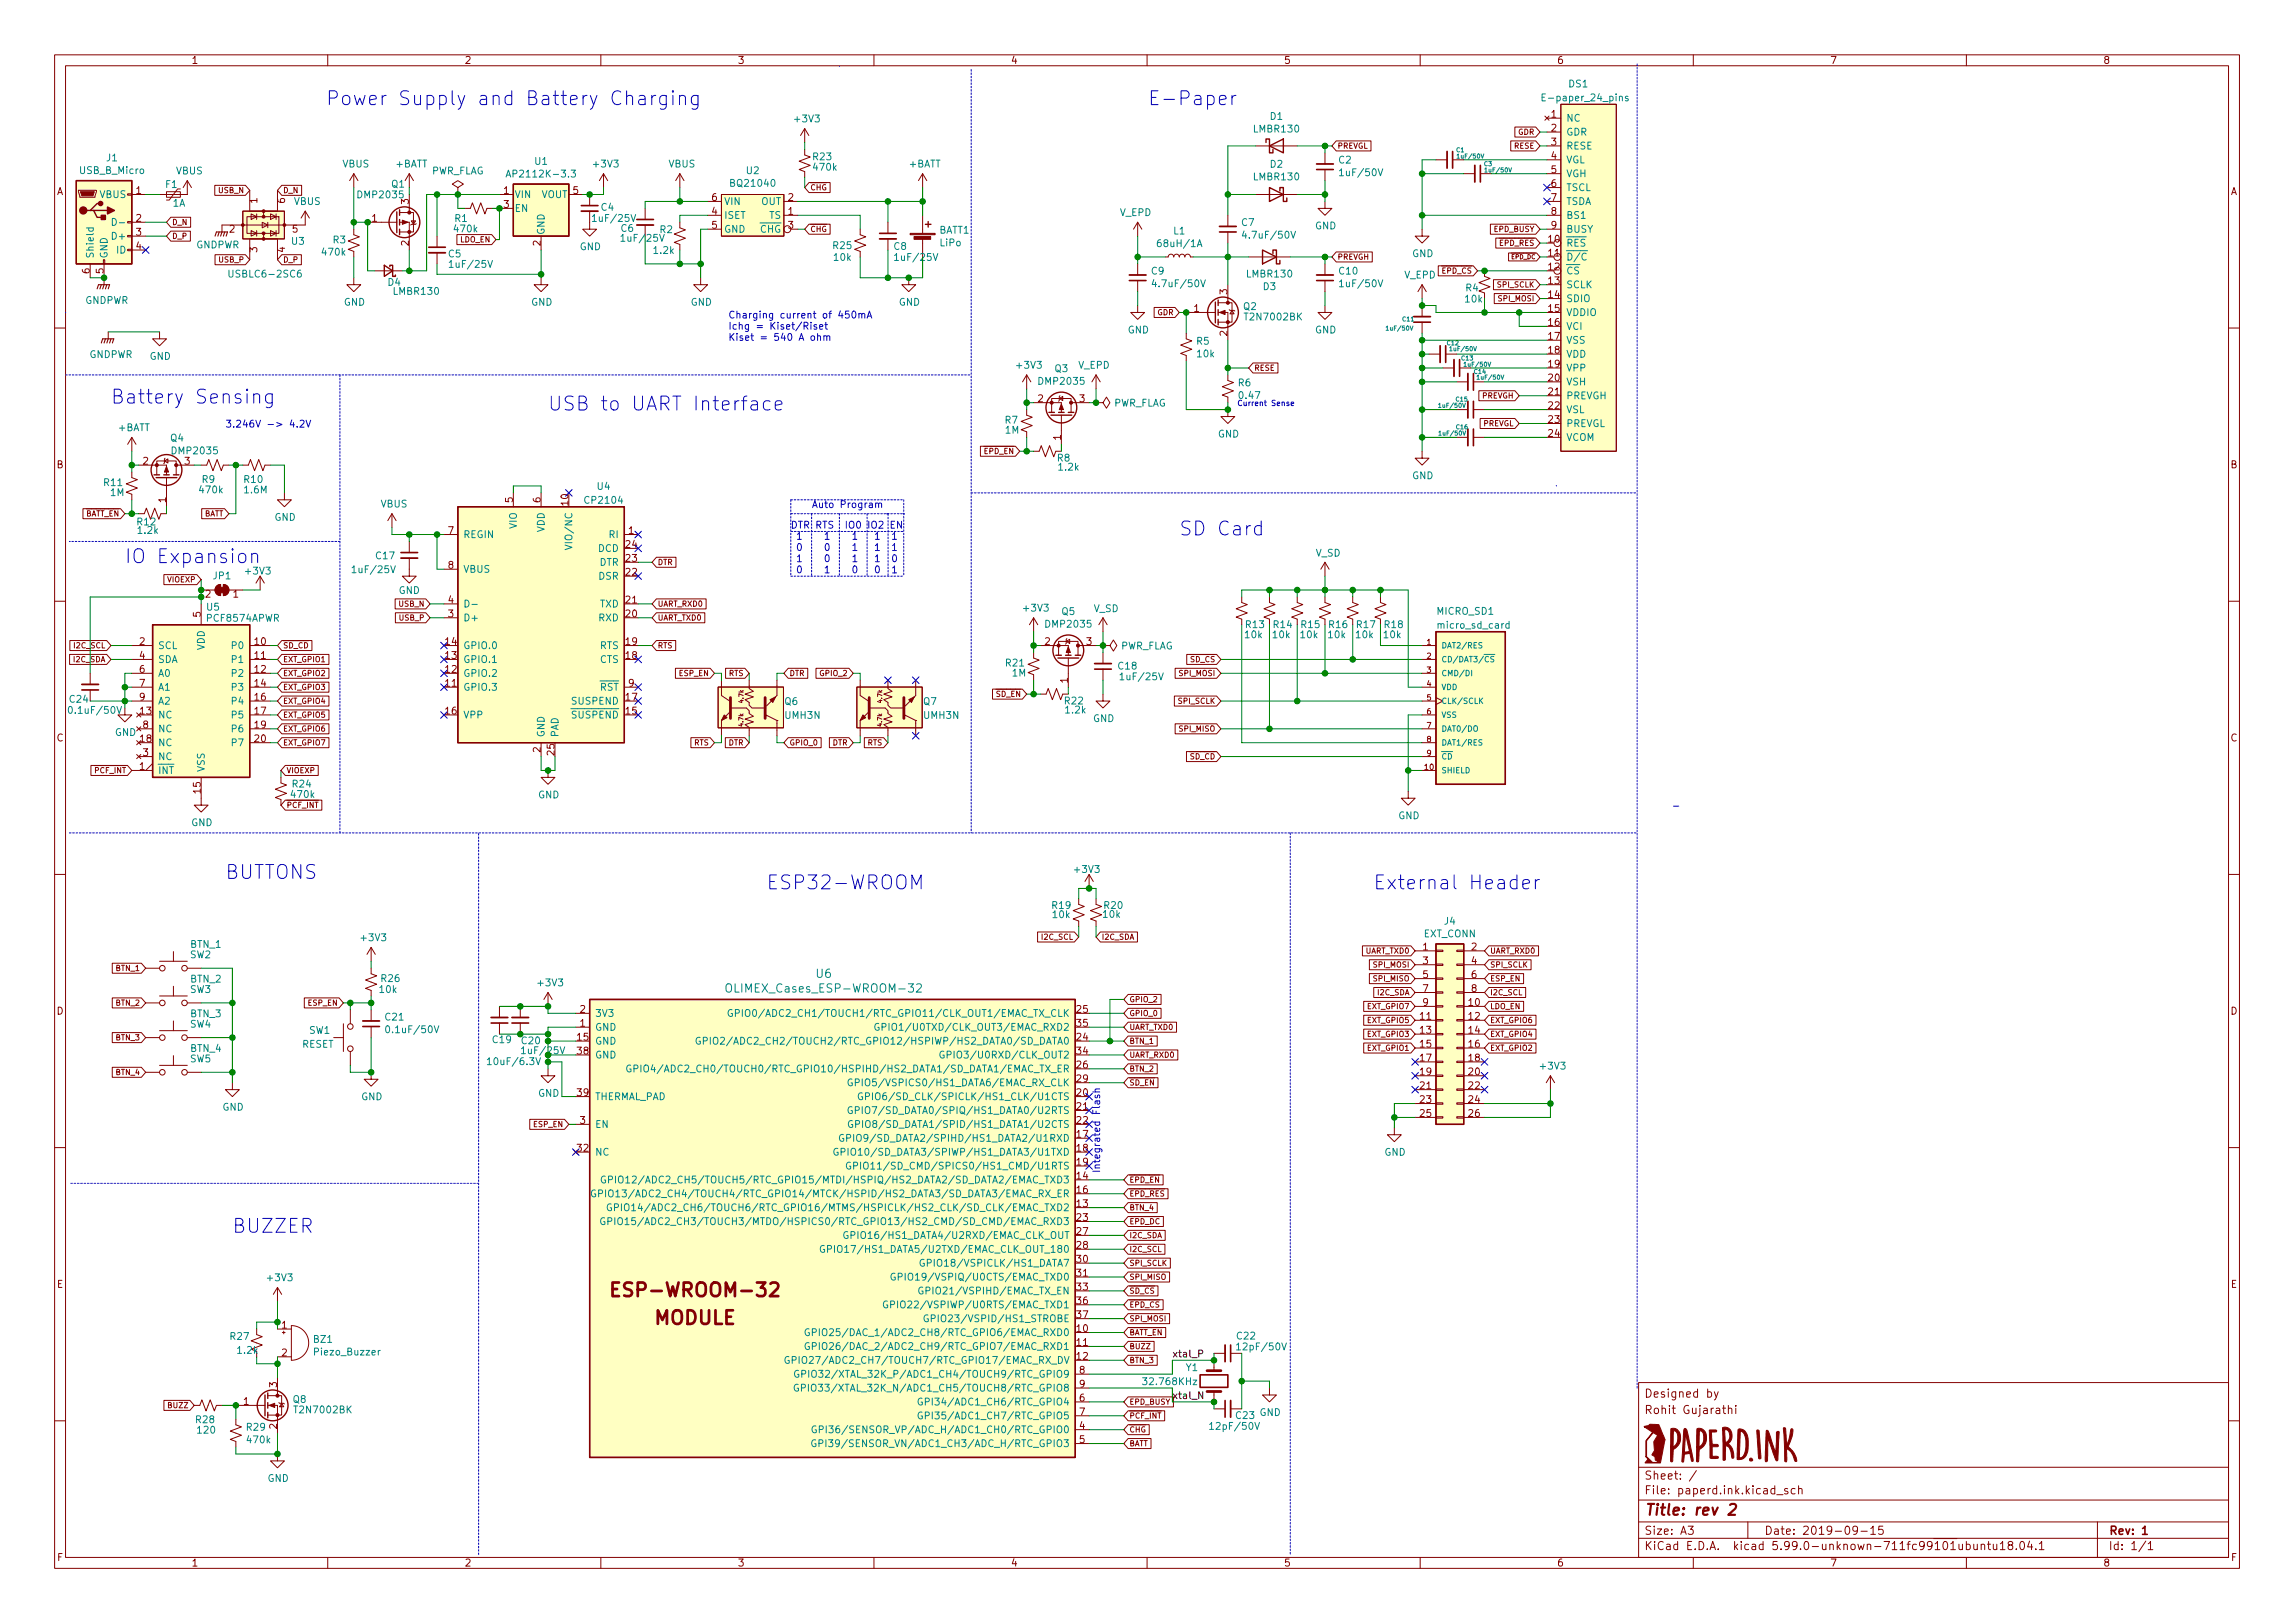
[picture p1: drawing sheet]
<svg xmlns="http://www.w3.org/2000/svg" width="420mm" height="297mm" viewBox="0 0 420 297" stroke-linecap="round" stroke-linejoin="round" font-family="sans-serif">
<defs><g id="words">
<g font-size="3.5" fill="#0000c2">
<text x="59.7" y="19.3">Power Supply and Battery Charging</text>
<text x="210.2" y="19.3">E-Paper</text>
<text x="20.3" y="73.9">Battery Sensing</text>
<text x="100.3" y="75.2">USB to UART Interface</text>
<text x="215.9" y="98">SD Card</text>
<text x="22.9" y="103.1">IO Expansion</text>
<text x="41.3" y="160.9">BUTTONS</text>
<text x="140.3" y="162.8">ESP32-WROOM</text>
<text x="251.5" y="162.8">External Header</text>
<text x="42.5" y="225.7">BUZZER</text>
</g>
<g font-size="3.5" fill="#840000">
<text x="113.7" y="237.3">ESP-WROOM-32</text>
<text x="119.7" y="242.4">MODULE</text>
</g>
<text font-size="2.8" fill="#840000" x="301" y="277.3">Title: rev 2</text>
<g font-size="2.1" fill="#008484">
<text x="149.4" y="179">U6</text>
<text x="134.1" y="181.7">OLIMEX_Cases_ESP-WROOM-32</text>
</g>
<g font-size="2.1" fill="#840000">
<text x="301" y="255.8">Designed by</text>
<text x="301" y="258.8">Rohit Gujarathi</text>
<text x="301" y="273.5">File: paperd.ink.kicad_sch</text>
<text x="301" y="270.8">Sheet: /</text>
<text x="301" y="280.9">Size: A3</text>
<text x="323" y="280.9">Date: 2019-09-15</text>
<text x="386" y="280.9">Rev: 1</text>
<text x="301" y="283.7">KiCad E.D.A. kicad 5.99.0-unknown-711fc99101ubuntu18.04.1</text>
<text x="386" y="283.7">Id: 1/1</text>
</g>
<g font-size="1.8" fill="#840000">
<text x="35" y="11.7">1</text>
<text x="85" y="11.7">2</text>
<text x="135" y="11.7">3</text>
<text x="185" y="11.7">4</text>
<text x="235" y="11.7">5</text>
<text x="285" y="11.7">6</text>
<text x="335" y="11.7">7</text>
<text x="385" y="11.7">8</text>
<text x="284" y="21.5">1</text>
<text x="284" y="24.1">2</text>
<text x="284" y="26.6">3</text>
<text x="284" y="29.1">4</text>
<text x="10.3" y="35.7">A</text>
<text x="24.9" y="35.5">1</text>
<text x="92.2" y="35.5">1</text>
<text x="104.9" y="35.5">5</text>
<text x="284" y="31.7">5</text>
<text x="284" y="34.2">6</text>
<text x="408.3" y="35.7">A</text>
<text x="24.9" y="40.6">2</text>
<text x="47.1" y="37.2" transform="rotate(-90 47.1 37.2)">1</text>
<text x="52.2" y="37.2" transform="rotate(-90 52.2 37.2)">6</text>
<text x="68.1" y="40.6">1</text>
<text x="74.8" y="37.4" transform="rotate(-90 74.8 37.4)">3</text>
<text x="92.2" y="38">3</text>
<text x="130.3" y="39.3">4</text>
<text x="130.3" y="41.8">5</text>
<text x="130.3" y="36.8">6</text>
<text x="144.3" y="39.3">1</text>
<text x="144.3" y="36.8">2</text>
<text x="144.3" y="41.8">3</text>
<text x="284" y="36.8">7</text>
<text x="284" y="39.3">8</text>
<text x="284" y="41.8">9</text>
<text x="24.9" y="43.1">3</text>
<text x="24.9" y="45.7">4</text>
<text x="42" y="42.6">2</text>
<text x="47.1" y="46.2" transform="rotate(-90 47.1 46.2)">3</text>
<text x="52.2" y="46.2" transform="rotate(-90 52.2 46.2)">4</text>
<text x="53.5" y="42.6">5</text>
<text x="74.8" y="45" transform="rotate(-90 74.8 45)">2</text>
<text x="99" y="45" transform="rotate(-90 99 45)">2</text>
<text x="283.5" y="44.4">10</text>
<text x="283.5" y="46.9">11</text>
<text x="16.4" y="50.1" transform="rotate(-90 16.4 50.1)">6</text>
<text x="18.9" y="50.1" transform="rotate(-90 18.9 50.1)">5</text>
<text x="224.7" y="53.9" transform="rotate(-90 224.7 53.9)">3</text>
<text x="283.5" y="49.5">12</text>
<text x="283.5" y="52">13</text>
<text x="218.6" y="57.1">1</text>
<text x="283.5" y="54.5">14</text>
<text x="283.5" y="57.1">15</text>
<text x="283.5" y="59.6">16</text>
<text x="224.7" y="61.5" transform="rotate(-90 224.7 61.5)">2</text>
<text x="283.5" y="62.2">17</text>
<text x="283.5" y="64.7">18</text>
<text x="283.5" y="67.2">19</text>
<text x="283.5" y="69.8">20</text>
<text x="190" y="73.6">2</text>
<text x="197.6" y="73.6">3</text>
<text x="283.5" y="72.3">21</text>
<text x="283.5" y="74.9">22</text>
<text x="283.5" y="77.4">23</text>
<text x="194.2" y="80.5" transform="rotate(-90 194.2 80.5)">1</text>
<text x="283.5" y="79.9">24</text>
<text x="10.3" y="85.7">B</text>
<text x="26.2" y="85">2</text>
<text x="33.8" y="85">3</text>
<text x="408.3" y="85.7">B</text>
<text x="30.4" y="92" transform="rotate(-90 30.4 92)">1</text>
<text x="93.9" y="92" transform="rotate(-90 93.9 92)">5</text>
<text x="99" y="92" transform="rotate(-90 99 92)">6</text>
<text x="104" y="92.5" transform="rotate(-90 104 92.5)">10</text>
<text x="82.1" y="97.7">7</text>
<text x="114.6" y="100.3">24</text>
<text x="115.1" y="97.7">1</text>
<text x="82.1" y="104.1">8</text>
<text x="114.6" y="105.3">22</text>
<text x="114.6" y="102.8">23</text>
<text x="36.7" y="112.9" transform="rotate(-90 36.7 112.9)">5</text>
<text x="37.6" y="109.4">2</text>
<text x="42.7" y="109.4">1</text>
<text x="82.1" y="113">3</text>
<text x="82.1" y="110.4">4</text>
<text x="114.6" y="113">20</text>
<text x="114.6" y="110.4">21</text>
<text x="25.5" y="118">2</text>
<text x="46.6" y="118">10</text>
<text x="81.6" y="118">14</text>
<text x="114.6" y="118">19</text>
<text x="191.3" y="118">2</text>
<text x="198.9" y="118">3</text>
<text x="25.5" y="120.6">4</text>
<text x="25.5" y="123.1">6</text>
<text x="25.5" y="125.7">7</text>
<text x="46.6" y="120.6">11</text>
<text x="46.6" y="123.1">12</text>
<text x="46.6" y="125.7">14</text>
<text x="81.6" y="125.7">11</text>
<text x="81.6" y="123.1">12</text>
<text x="81.6" y="120.6">13</text>
<text x="114.6" y="120.6">18</text>
<text x="115.1" y="125.7">9</text>
<text x="195.5" y="125" transform="rotate(-90 195.5 125)">1</text>
<text x="25.5" y="128.2">9</text>
<text x="25.7" y="130.7">13</text>
<text x="46.6" y="128.2">16</text>
<text x="46.6" y="130.7">17</text>
<text x="81.6" y="130.7">16</text>
<text x="114.6" y="130.7">15</text>
<text x="114.6" y="128.2">17</text>
<text x="10.3" y="135.7">C</text>
<text x="25.7" y="135.8">18</text>
<text x="26.2" y="133.3">8</text>
<text x="46.6" y="133.3">19</text>
<text x="46.6" y="135.8">20</text>
<text x="99" y="137.7" transform="rotate(-90 99 137.7)">2</text>
<text x="408.3" y="135.7">C</text>
<text x="25.5" y="140.9">1</text>
<text x="26.2" y="138.4">3</text>
<text x="101.5" y="138.2" transform="rotate(-90 101.5 138.2)">25</text>
<text x="36.7" y="145.2" transform="rotate(-90 36.7 145.2)">15</text>
<text x="53.4" y="146">470k</text>
<text x="260.5" y="173.9">1</text>
<text x="269.4" y="173.9">2</text>
<text x="260.5" y="176.5">3</text>
<text x="260.5" y="179">5</text>
<text x="269.4" y="176.5">4</text>
<text x="269.4" y="179">6</text>
<text x="10.3" y="185.7">D</text>
<text x="106.2" y="185.4">2</text>
<text x="197.1" y="185.4">25</text>
<text x="260.5" y="181.5">7</text>
<text x="260.5" y="184.1">9</text>
<text x="268.9" y="184.1">10</text>
<text x="269.4" y="181.5">8</text>
<text x="408.3" y="185.7">D</text>
<text x="105.7" y="190.4">15</text>
<text x="106.2" y="187.9">1</text>
<text x="197.1" y="190.4">24</text>
<text x="197.1" y="187.9">35</text>
<text x="260" y="186.6">11</text>
<text x="260" y="189.2">13</text>
<text x="260" y="191.7">15</text>
<text x="268.9" y="186.6">12</text>
<text x="268.9" y="189.2">14</text>
<text x="268.9" y="191.7">16</text>
<text x="105.7" y="193">38</text>
<text x="197.1" y="195.5">26</text>
<text x="197.1" y="193">34</text>
<text x="260" y="194.2">17</text>
<text x="260" y="196.8">19</text>
<text x="268.9" y="194.2">18</text>
<text x="268.9" y="196.8">20</text>
<text x="105.7" y="200.6">39</text>
<text x="197.1" y="200.6">20</text>
<text x="197.1" y="203.1">21</text>
<text x="197.1" y="198.1">29</text>
<text x="260" y="199.3">21</text>
<text x="260" y="201.9">23</text>
<text x="268.9" y="199.3">22</text>
<text x="268.9" y="201.9">24</text>
<text x="106.2" y="205.7">3</text>
<text x="197.1" y="208.2">17</text>
<text x="197.1" y="205.7">22</text>
<text x="260" y="204.4">25</text>
<text x="268.9" y="204.4">26</text>
<text x="105.7" y="210.8">32</text>
<text x="197.1" y="215.8">14</text>
<text x="197.1" y="210.8">18</text>
<text x="197.1" y="213.3">19</text>
<text x="197.1" y="220.9">13</text>
<text x="197.1" y="218.4">16</text>
<text x="197.1" y="223.5">23</text>
<text x="197.1" y="226">27</text>
<text x="197.1" y="228.5">28</text>
<text x="197.1" y="231.1">30</text>
<text x="197.1" y="233.6">31</text>
<text x="10.4" y="235.7">E</text>
<text x="197.1" y="236.2">33</text>
<text x="197.1" y="238.7">36</text>
<text x="408.4" y="235.7">E</text>
<text x="51.6" y="243.1">1</text>
<text x="197.1" y="243.8">10</text>
<text x="197.1" y="241.2">37</text>
<text x="51.6" y="248.2">2</text>
<text x="197.1" y="246.3">11</text>
<text x="197.1" y="248.9">12</text>
<text x="197.6" y="251.4">8</text>
<text x="44.6" y="257.1">1</text>
<text x="50.7" y="253.9" transform="rotate(-90 50.7 253.9)">3</text>
<text x="197.6" y="256.5">6</text>
<text x="197.6" y="253.9">9</text>
<text x="50.7" y="261.5" transform="rotate(-90 50.7 261.5)">2</text>
<text x="197.6" y="261.6">4</text>
<text x="197.6" y="259">7</text>
<text x="197.6" y="264.1">5</text>
<text x="10.4" y="285.7">F</text>
<text x="35" y="286.7">1</text>
<text x="85" y="286.7">2</text>
<text x="135" y="286.7">3</text>
<text x="185" y="286.7">4</text>
<text x="235" y="286.7">5</text>
<text x="285" y="286.7">6</text>
<text x="335" y="286.7">7</text>
<text x="385" y="286.7">8</text>
<text x="408.4" y="285.7">F</text>
</g>
<g font-size="1.8" fill="#008484">
<text x="287.2" y="16">DS1</text>
<text x="145.6" y="22.4">+3V3</text>
<text x="232.5" y="21.9">D1</text>
<text x="283.1" y="18.5">E-paper_24_pins</text>
<text x="286.8" y="22.3">NC</text>
<text x="19.5" y="29.5">J1</text>
<text x="148.9" y="29.3">R23</text>
<text x="229.7" y="24.2">LMBR130</text>
<text x="245.1" y="29.9">C2</text>
<text x="286.8" y="24.8">GDR</text>
<text x="286.8" y="27.3">RESE</text>
<text x="286.8" y="29.9">VGL</text>
<text x="14.7" y="31.8">USB_B_Micro</text>
<text x="30.3" y="34.4">F1</text>
<text x="32.2" y="31.9">VBUS</text>
<text x="62.7" y="30.6">VBUS</text>
<text x="71.7" y="34.3">Q1</text>
<text x="72.4" y="30.6">+BATT</text>
<text x="78.9" y="31.9">PWR_FLAG</text>
<text x="93.7" y="32.5">AP2112K-3.3</text>
<text x="97.9" y="30.2">U1</text>
<text x="108.8" y="30.6">+3V3</text>
<text x="122.4" y="30.6">VBUS</text>
<text x="134" y="34.2">BQ21040</text>
<text x="136.7" y="31.9">U2</text>
<text x="149" y="31.2">470k</text>
<text x="166.4" y="30.6">+BATT</text>
<text x="229.7" y="33">LMBR130</text>
<text x="232.5" y="30.7">D2</text>
<text x="245.7" y="32.2">1uF/50V</text>
<text x="286.8" y="32.4">VGH</text>
<text x="286.8" y="35">TSCL</text>
<text x="18.2" y="36.2">VBUS</text>
<text x="31.6" y="37.8">1A</text>
<text x="53.8" y="37.5">VBUS</text>
<text x="65.7" y="36.3">DMP2035</text>
<text x="83.3" y="40.6">R1</text>
<text x="94.2" y="36.2">VIN</text>
<text x="94.2" y="38.8">EN</text>
<text x="99" y="36.2">VOUT</text>
<text x="109" y="40.6">1uF/25V</text>
<text x="110.1" y="38.6">C4</text>
<text x="132.6" y="40">ISET</text>
<text x="132.6" y="37.5">VIN</text>
<text x="139.3" y="37.5">OUT</text>
<text x="140.7" y="40">TS</text>
<text x="205" y="39.5">V_EPD</text>
<text x="227.3" y="41.3">C7</text>
<text x="240.7" y="42">GND</text>
<text x="286.8" y="37.5">TSDA</text>
<text x="286.8" y="40">BS1</text>
<text x="17.1" y="47.3" transform="rotate(-90 17.1 47.3)">Shield</text>
<text x="19.7" y="47.3" transform="rotate(-90 19.7 47.3)">GND</text>
<text x="20.8" y="43.9">D+</text>
<text x="21.3" y="46.4">ID</text>
<text x="35.8" y="45.4">GNDPWR</text>
<text x="53.4" y="44.8">U3</text>
<text x="59.1" y="46.8">470k</text>
<text x="61" y="44.5">R3</text>
<text x="82.1" y="47.1">C5</text>
<text x="83.3" y="42.5">470k</text>
<text x="99.7" y="43" transform="rotate(-90 99.7 43)">GND</text>
<text x="106.1" y="45.8">GND</text>
<text x="113.7" y="42.4">C6</text>
<text x="114.2" y="44.2">1uF/25V</text>
<text x="119.8" y="46.5">1.2k</text>
<text x="120.8" y="42.7">R2</text>
<text x="132.6" y="42.6">GND</text>
<text x="139.1" y="42.6">CHG</text>
<text x="152.6" y="45.6">R25</text>
<text x="152.7" y="47.7">10k</text>
<text x="163.7" y="45.7">C8</text>
<text x="164.3" y="47.7">1uF/25V</text>
<text x="171.9" y="42.8">BATT1</text>
<text x="172.1" y="45.1">LiPo</text>
<text x="212.4" y="45.2">68uH/1A</text>
<text x="214.9" y="42.9">L1</text>
<text x="228.1" y="43.7">4.7uF/50V</text>
<text x="258.5" y="47">GND</text>
<text x="286.8" y="45.1">RES</text>
<text x="286.8" y="47.7">D/C</text>
<text x="286.8" y="42.6">BUSY</text>
<text x="42.5" y="50.8">USBLC6-2SC6</text>
<text x="71" y="52.3">D4</text>
<text x="72.2" y="53.9">LMBR130</text>
<text x="82.7" y="49">1uF/25V</text>
<text x="210.8" y="50.2">C9</text>
<text x="211.6" y="52.5">4.7uF/50V</text>
<text x="228.4" y="50.8">LMBR130</text>
<text x="231.3" y="53.1">D3</text>
<text x="245.2" y="50.2">C10</text>
<text x="245.7" y="52.5">1uF/50V</text>
<text x="257.1" y="51">V_EPD</text>
<text x="268.4" y="53.3">R4</text>
<text x="286.8" y="50.2">CS</text>
<text x="286.8" y="52.7">SCLK</text>
<text x="15.5" y="55.6">GNDPWR</text>
<text x="62.9" y="55.9">GND</text>
<text x="97.2" y="55.9">GND</text>
<text x="126.4" y="55.9">GND</text>
<text x="164.5" y="55.9">GND</text>
<text x="227.7" y="56.7">Q2</text>
<text x="228.2" y="58.6">T2N7002BK</text>
<text x="268.3" y="55.4">10k</text>
<text x="286.8" y="55.3">SDIO</text>
<text x="286.8" y="57.8">VDDIO</text>
<text x="16.3" y="65.5">GNDPWR</text>
<text x="27.4" y="65.8">GND</text>
<text x="206.4" y="61">GND</text>
<text x="219.1" y="63.1">R5</text>
<text x="219.2" y="65.4">10k</text>
<text x="240.7" y="61">GND</text>
<text x="286.8" y="60.4">VCI</text>
<text x="286.8" y="62.9">VSS</text>
<text x="286.8" y="65.4">VDD</text>
<text x="186.3" y="67.5">+3V3</text>
<text x="190.4" y="70.4">DMP2035</text>
<text x="193.1" y="68.1">Q3</text>
<text x="197.4" y="67.5">V_EPD</text>
<text x="226.7" y="70.7">R6</text>
<text x="286.8" y="68">VPP</text>
<text x="286.8" y="70.5">VSH</text>
<text x="184" y="77.5">R7</text>
<text x="203.7" y="74.4">PWR_FLAG</text>
<text x="227" y="73">0.47</text>
<text x="286.8" y="73.1">PREVGH</text>
<text x="286.8" y="75.6">VSL</text>
<text x="21.6" y="78.9">+BATT</text>
<text x="31.2" y="80.8">Q4</text>
<text x="31.7" y="83.1">DMP2035</text>
<text x="184.1" y="79.3">1M</text>
<text x="223" y="80.1">GND</text>
<text x="286.8" y="78.1">PREVGL</text>
<text x="286.8" y="80.7">VCOM</text>
<text x="19.1" y="88.9">R11</text>
<text x="37" y="88.4">R9</text>
<text x="44.8" y="88.4">R10</text>
<text x="109.4" y="89.6">U4</text>
<text x="193.6" y="84.5">R8</text>
<text x="193.9" y="86.1">1.2k</text>
<text x="258.5" y="87.7">GND</text>
<text x="20.2" y="90.8">1M</text>
<text x="36.6" y="90.3">470k</text>
<text x="44.8" y="90.3">1.6M</text>
<text x="50.2" y="95.3">GND</text>
<text x="69.7" y="92.9">VBUS</text>
<text x="107.3" y="92.2">CP2104</text>
<text x="25.2" y="96.1">R12</text>
<text x="25.3" y="97.7">1.2k</text>
<text x="84.8" y="98.5">REGIN</text>
<text x="94.6" y="96.8" transform="rotate(-90 94.6 96.8)">VIO</text>
<text x="99.7" y="97.5" transform="rotate(-90 99.7 97.5)">VDD</text>
<text x="104.8" y="99.9" transform="rotate(-90 104.8 99.9)">VIO/NC</text>
<text x="109.5" y="101">DCD</text>
<text x="111.5" y="98.5">RI</text>
<text x="240.8" y="101.9">V_SD</text>
<text x="39.1" y="106">JP1</text>
<text x="45.1" y="105.1">+3V3</text>
<text x="65" y="104.9">1uF/25V</text>
<text x="68.9" y="102.3">C17</text>
<text x="84.8" y="104.8">VBUS</text>
<text x="109.6" y="106.1">DSR</text>
<text x="109.6" y="103.5">DTR</text>
<text x="37.9" y="111.7">U5</text>
<text x="38" y="113.8">PCF8574APWR</text>
<text x="73" y="108.7">GND</text>
<text x="84.8" y="113.7">D+</text>
<text x="109.6" y="113.7">RXD</text>
<text x="109.7" y="111.2">TXD</text>
<text x="187.5" y="111.9">+3V3</text>
<text x="194.4" y="112.5">Q5</text>
<text x="200.2" y="112">V_SD</text>
<text x="263.1" y="112.5">MICRO_SD1</text>
<text x="29" y="118.8">SCL</text>
<text x="37.5" y="119.1" transform="rotate(-90 37.5 119.1)">VDD</text>
<text x="42.5" y="118.8">P0</text>
<text x="84.8" y="118.8">GPIO.0</text>
<text x="109.7" y="118.8">RTS</text>
<text x="191.6" y="114.9">DMP2035</text>
<text x="205" y="118.9">PWR_FLAG</text>
<text x="228" y="116.8">10k</text>
<text x="228.1" y="114.9">R13</text>
<text x="233.1" y="116.8">10k</text>
<text x="233.2" y="114.9">R14</text>
<text x="238.1" y="116.8">10k</text>
<text x="238.3" y="114.9">R15</text>
<text x="243.2" y="116.8">10k</text>
<text x="243.4" y="114.9">R16</text>
<text x="248.3" y="116.8">10k</text>
<text x="248.4" y="114.9">R17</text>
<text x="253.4" y="116.8">10k</text>
<text x="253.5" y="114.9">R18</text>
<text x="263.5" y="115">micro_sd_card</text>
<text x="29" y="121.3">SDA</text>
<text x="29" y="123.9">A0</text>
<text x="42.5" y="121.3">P1</text>
<text x="42.5" y="123.9">P2</text>
<text x="84.8" y="123.9">GPIO.2</text>
<text x="84.8" y="121.3">GPIO.1</text>
<text x="109.7" y="121.3">CTS</text>
<text x="184.2" y="122">R21</text>
<text x="185.3" y="123.8">1M</text>
<text x="204.8" y="122.5">C18</text>
<text x="205.6" y="124.5">1uF/25V</text>
<text x="12.8" y="128.6">C24</text>
<text x="13.2" y="130.6">0.1uF/50V</text>
<text x="29" y="131.5">NC</text>
<text x="29" y="126.4">A1</text>
<text x="29" y="128.9">A2</text>
<text x="42.5" y="126.4">P3</text>
<text x="42.5" y="128.9">P4</text>
<text x="42.5" y="131.5">P5</text>
<text x="84.8" y="126.4">GPIO.3</text>
<text x="84.8" y="131.5">VPP</text>
<text x="104.7" y="131.5">SUSPEND</text>
<text x="104.7" y="128.9">SUSPEND</text>
<text x="109.7" y="126.4">RST</text>
<text x="143.7" y="129">Q6</text>
<text x="143.8" y="131.6">UMH3N</text>
<text x="169.1" y="129">Q7</text>
<text x="169.2" y="131.6">UMH3N</text>
<text x="195" y="128.9">R22</text>
<text x="195.2" y="130.6">1.2k</text>
<text x="21" y="134.7">GND</text>
<text x="29" y="136.6">NC</text>
<text x="29" y="134">NC</text>
<text x="42.5" y="134">P6</text>
<text x="42.5" y="136.6">P7</text>
<text x="99.7" y="134.9" transform="rotate(-90 99.7 134.9)">GND</text>
<text x="102.2" y="134.9" transform="rotate(-90 102.2 134.9)">PAD</text>
<text x="200.1" y="132.1">GND</text>
<text x="29" y="141.6">INT</text>
<text x="29" y="139.1">NC</text>
<text x="37.5" y="141.3" transform="rotate(-90 37.5 141.3)">VSS</text>
<text x="53.6" y="144.1">R24</text>
<text x="98.5" y="146.1">GND</text>
<text x="256" y="149.9">GND</text>
<text x="35" y="151.2">GND</text>
<text x="196.8" y="159.7">+3V3</text>
<text x="192.7" y="166.3">R19</text>
<text x="202" y="168">10k</text>
<text x="202.2" y="166.3">R20</text>
<text x="34.9" y="173.5">BTN_1</text>
<text x="66.2" y="172.2">+3V3</text>
<text x="192.8" y="168">10k</text>
<text x="260.6" y="171.5">EXT_CONN</text>
<text x="264.4" y="169.2">J4</text>
<text x="34.8" y="175.4">SW2</text>
<text x="34.9" y="179.8">BTN_2</text>
<text x="69.8" y="179.7">R26</text>
<text x="34.8" y="181.7">SW3</text>
<text x="69.5" y="181.7">10k</text>
<text x="98.6" y="180.5">+3V3</text>
<text x="34.8" y="188.1">SW4</text>
<text x="34.9" y="186.2">BTN_3</text>
<text x="55.2" y="191.7">RESET</text>
<text x="56.6" y="189.2">SW1</text>
<text x="70.6" y="186.8">C21</text>
<text x="71.3" y="189.1">0.1uF/50V</text>
<text x="90.2" y="190.9">C19</text>
<text x="95.6" y="191.1">C20</text>
<text x="109" y="188.6">GND</text>
<text x="109" y="191.2">GND</text>
<text x="109" y="186.1">3V3</text>
<text x="133.2" y="191.2">GPIO2/ADC2_CH2/TOUCH2/RTC_GPIO12/HSPIWP/HS2_DATA0/SD_DATA0</text>
<text x="137.9" y="186.1">GPIO0/ADC2_CH1/TOUCH1/RTC_GPIO11/CLK_OUT1/EMAC_TX_CLK</text>
<text x="162.9" y="188.6">GPIO1/U0TXD/CLK_OUT3/EMAC_RXD2</text>
<text x="34.8" y="194.4">SW5</text>
<text x="34.9" y="192.5">BTN_4</text>
<text x="89.9" y="194.9">10uF/6.3V</text>
<text x="96" y="192.9">1uF/25V</text>
<text x="109" y="193.7">GND</text>
<text x="121.1" y="196.3">GPIO4/ADC2_CH0/TOUCH0/RTC_GPIO10/HSPIHD/HS2_DATA1/SD_DATA1/EMAC_TX_ER</text>
<text x="174.1" y="193.7">GPIO3/U0RXD/CLK_OUT2</text>
<text x="282.1" y="195.7">+3V3</text>
<text x="40.7" y="203.3">GND</text>
<text x="66.1" y="201.3">GND</text>
<text x="98.5" y="200.7">GND</text>
<text x="109" y="201.3">THERMAL_PAD</text>
<text x="157.9" y="198.8">GPIO5/VSPICS0/HS1_DATA6/EMAC_RX_CLK</text>
<text x="158.8" y="203.9">GPIO7/SD_DATA0/SPIQ/HS1_DATA0/U2RTS</text>
<text x="161" y="201.3">GPIO6/SD_CLK/SPICLK/HS1_CLK/U1CTS</text>
<text x="109" y="206.4">EN</text>
<text x="157.4" y="209">GPIO9/SD_DATA2/SPIHD/HS1_DATA2/U1RXD</text>
<text x="158.9" y="206.4">GPIO8/SD_DATA1/SPID/HS1_DATA1/U2CTS</text>
<text x="109" y="211.5">NC</text>
<text x="156.3" y="211.5">GPIO10/SD_DATA3/SPIWP/HS1_DATA3/U1TXD</text>
<text x="159.5" y="214">GPIO11/SD_CMD/SPICS0/HS1_CMD/U1RTS</text>
<text x="253.4" y="211.5">GND</text>
<text x="115.6" y="219.1">GPIO13/ADC2_CH4/TOUCH4/RTC_GPIO14/MTCK/HSPID/HS2_DATA3/SD_DATA3/EMAC_RX_ER</text>
<text x="117.7" y="216.6">GPIO12/ADC2_CH5/TOUCH5/RTC_GPIO15/MTDI/HSPIQ/HS2_DATA2/SD_DATA2/EMAC_TXD3</text>
<text x="119.1" y="221.7">GPIO14/ADC2_CH6/TOUCH6/RTC_GPIO16/MTMS/HSPICLK/HS2_CLK/SD_CLK/EMAC_TXD2</text>
<text x="118.3" y="224.2">GPIO15/ADC2_CH3/TOUCH3/MTDO/HSPICS0/RTC_GPIO13/HS2_CMD/SD_CMD/EMAC_RXD3</text>
<text x="157.1" y="226.7">GPIO16/HS1_DATA4/U2RXD/EMAC_CLK_OUT</text>
<text x="153.4" y="229.3">GPIO17/HS1_DATA5/U2TXD/EMAC_CLK_OUT_180</text>
<text x="170.5" y="231.8">GPIO18/VSPICLK/HS1_DATA7</text>
<text x="49.1" y="234.5">+3V3</text>
<text x="164.6" y="239.4">GPIO22/VSPIWP/U0RTS/EMAC_TXD1</text>
<text x="166.1" y="234.4">GPIO19/VSPIQ/U0CTS/EMAC_TXD0</text>
<text x="170" y="236.9">GPIO21/VSPIHD/EMAC_TX_EN</text>
<text x="42.2" y="245.2">R27</text>
<text x="57.5" y="245.7">BZ1</text>
<text x="151.4" y="244.5">GPIO25/DAC_1/ADC2_CH8/RTC_GPIO6/EMAC_RXD0</text>
<text x="171.4" y="242">GPIO23/VSPID/HS1_STROBE</text>
<text x="226.5" y="245.1">C22</text>
<text x="43.6" y="247.8">1.2k</text>
<text x="57.8" y="248.1">Piezo_Buzzer</text>
<text x="147.8" y="249.6">GPIO27/ADC2_CH7/TOUCH7/RTC_GPIO17/EMAC_RX_DV</text>
<text x="151.4" y="247.1">GPIO26/DAC_2/ADC2_CH9/RTC_GPIO7/EMAC_RXD1</text>
<text x="217.1" y="250.9">Y1</text>
<text x="227" y="247.1">12pF/50V</text>
<text x="53.7" y="256.7">Q8</text>
<text x="149.7" y="254.7">GPIO33/XTAL_32K_N/ADC1_CH5/TOUCH8/RTC_GPIO8</text>
<text x="149.8" y="252.1">GPIO32/XTAL_32K_P/ADC1_CH4/TOUCH9/RTC_GPIO9</text>
<text x="170.5" y="257.2">GPI34/ADC1_CH6/RTC_GPIO4</text>
<text x="209.7" y="253.5">32.768KHz</text>
<text x="35.9" y="260.5">R28</text>
<text x="36.3" y="262.4">120</text>
<text x="45.2" y="261.8">R29</text>
<text x="54.2" y="258.7">T2N7002BK</text>
<text x="152.6" y="262.3">GPI36/SENSOR_VP/ADC_H/ADC1_CH0/RTC_GPIO0</text>
<text x="170.5" y="259.8">GPI35/ADC1_CH7/RTC_GPIO5</text>
<text x="222.1" y="261.7">12pF/50V</text>
<text x="226.3" y="259.7">C23</text>
<text x="230.6" y="259.1">GND</text>
<text x="45.3" y="264.1">470k</text>
<text x="152.5" y="264.8">GPI39/SENSOR_VN/ADC1_CH3/ADC_H/RTC_GPIO3</text>
<text x="49" y="271.2">GND</text>
</g>
<g font-size="1.8" fill="#0000c2">
<text x="133.3" y="58.3">Charging current of 450mA</text>
<text x="133.3" y="60.3">Ichg = Kiset/Riset</text>
<text x="133.3" y="62.4">Kiset = 540 A ohm</text>
<text x="41.3" y="78.2">3.246V -&gt; 4.2V</text>
<text x="148.6" y="93">Auto Program</text>
<text x="144.8" y="96.7">DTR RTS IO0 IO2 EN</text>
<text x="145.3" y="98.8">1</text>
<text x="145.3" y="100.8">0</text>
<text x="151.2" y="98.8">1</text>
<text x="151.2" y="100.8">1</text>
<text x="145.3" y="102.9">1</text>
<text x="145.3" y="104.9">0</text>
<text x="151.2" y="102.9">1</text>
<text x="151.2" y="104.9">0</text>
<text x="153.6" y="102.9">1 0</text>
<text x="201.4" y="214.7" transform="rotate(-90 201.4 214.7)">Integrated Flash</text>
</g>
<g font-size="1.8">
<text x="214.6" y="248.4">xtal_P</text>
<text x="214.6" y="256">xtal_N</text>
</g>
<g font-size="1.4" fill="#840000">
<text x="244.9" y="27.2">PREVGL</text>
<text x="277.1" y="27.2">RESE</text>
<text x="277.8" y="24.7">GDR</text>
<text x="40" y="35.3">USB_N</text>
<text x="51.8" y="35.3">D_N</text>
<text x="148.4" y="34.8">CHG</text>
<text x="31.5" y="41.2">D_N</text>
<text x="31.5" y="43.7">D_P</text>
<text x="84.2" y="44.3">LDO_EN</text>
<text x="148.4" y="42.4">CHG</text>
<text x="244.9" y="47.5">PREVGH</text>
<text x="273.5" y="42.4">EPD_BUSY</text>
<text x="274.5" y="45">EPD_RES</text>
<text x="40.1" y="48">USB_P</text>
<text x="51.8" y="48">D_P</text>
<text x="263.9" y="50.1">EPD_CS</text>
<text x="274.2" y="52.6">SPI_SCLK</text>
<text x="211.8" y="57.7">GDR</text>
<text x="274.4" y="55.1">SPI_MOSI</text>
<text x="229.6" y="67.8">RESE</text>
<text x="271.3" y="72.9">PREVGH</text>
<text x="180.1" y="83.1">EPD_EN</text>
<text x="271.4" y="78">PREVGL</text>
<text x="15.5" y="94.5">BATT_EN</text>
<text x="37.2" y="94.5">BATT</text>
<text x="30.6" y="106.6">VIOEXP</text>
<text x="120.4" y="103.4">DTR</text>
<text x="73" y="111">USB_N</text>
<text x="73.1" y="113.6">USB_P</text>
<text x="120.4" y="113.6">UART_TXD0</text>
<text x="120.4" y="111">UART_RXD0</text>
<text x="13.6" y="118.6">I2C_SCL</text>
<text x="51.8" y="118.6">SD_CD</text>
<text x="120.4" y="118.6">RTS</text>
<text x="261.2" y="118">1</text>
<text x="13.5" y="121.2">I2C_SDA</text>
<text x="51.8" y="121.2">EXT_GPIO1</text>
<text x="51.8" y="123.7">EXT_GPIO2</text>
<text x="124.3" y="123.7">ESP_EN</text>
<text x="133.4" y="123.7">RTS</text>
<text x="144.6" y="123.7">DTR</text>
<text x="150.2" y="123.7">GPIO_2</text>
<text x="216" y="123.7">SPI_MOSI</text>
<text x="217.9" y="121.2">SD_CS</text>
<text x="261.2" y="120.6">2</text>
<text x="261.2" y="123.1">3</text>
<text x="261.2" y="125.7">4</text>
<text x="51.8" y="131.3">EXT_GPIO5</text>
<text x="51.8" y="128.8">EXT_GPIO4</text>
<text x="51.8" y="126.3">EXT_GPIO3</text>
<text x="182.3" y="127.5">SD_EN</text>
<text x="215.7" y="128.8">SPI_SCLK</text>
<text x="261.2" y="128.2">5</text>
<text x="261.2" y="130.7">6</text>
<text x="51.8" y="133.9">EXT_GPIO6</text>
<text x="51.8" y="136.4">EXT_GPIO7</text>
<text x="127" y="136.4">RTS</text>
<text x="133.3" y="136.4">DTR</text>
<text x="144.6" y="136.4">GPIO_0</text>
<text x="152.3" y="136.4">DTR</text>
<text x="158.8" y="136.4">RTS</text>
<text x="216" y="133.9">SPI_MISO</text>
<text x="261.2" y="133.3">7</text>
<text x="261.2" y="135.8">8</text>
<text x="17.3" y="141.5">PCF_INT</text>
<text x="52.5" y="141.5">VIOEXP</text>
<text x="217.8" y="139">SD_CD</text>
<text x="260.8" y="140.9">10</text>
<text x="261.2" y="138.4">9</text>
<text x="52.5" y="147.9">PCF_INT</text>
<text x="190.8" y="172">I2C_SCL</text>
<text x="201.7" y="172">I2C_SDA</text>
<text x="21.3" y="177.7">BTN_1</text>
<text x="249.9" y="174.5">UART_TXD0</text>
<text x="251.5" y="177.1">SPI_MOSI</text>
<text x="251.5" y="179.6">SPI_MISO</text>
<text x="272.8" y="179.6">ESP_EN</text>
<text x="272.8" y="177.1">SPI_SCLK</text>
<text x="272.8" y="174.5">UART_RXD0</text>
<text x="21.3" y="184">BTN_2</text>
<text x="56.4" y="184">ESP_EN</text>
<text x="206.8" y="186">GPIO_0</text>
<text x="206.8" y="183.4">GPIO_2</text>
<text x="250.4" y="184.7">EXT_GPIO7</text>
<text x="252.2" y="182.1">I2C_SDA</text>
<text x="272.8" y="182.1">I2C_SCL</text>
<text x="272.8" y="184.7">LDO_EN</text>
<text x="21.3" y="190.4">BTN_3</text>
<text x="206.8" y="188.5">UART_TXD0</text>
<text x="206.8" y="191">BTN_1</text>
<text x="250.4" y="187.2">EXT_GPIO5</text>
<text x="250.4" y="189.8">EXT_GPIO3</text>
<text x="272.8" y="187.2">EXT_GPIO6</text>
<text x="272.8" y="189.8">EXT_GPIO4</text>
<text x="21.3" y="196.7">BTN_4</text>
<text x="206.8" y="193.6">UART_RXD0</text>
<text x="206.8" y="196.1">BTN_2</text>
<text x="250.4" y="192.3">EXT_GPIO1</text>
<text x="272.8" y="192.3">EXT_GPIO2</text>
<text x="206.8" y="198.7">SD_EN</text>
<text x="97.7" y="206.3">ESP_EN</text>
<text x="206.8" y="219">EPD_RES</text>
<text x="206.8" y="216.4">EPD_EN</text>
<text x="206.8" y="221.5">BTN_4</text>
<text x="206.8" y="224.1">EPD_DC</text>
<text x="206.8" y="226.6">I2C_SDA</text>
<text x="206.8" y="231.7">SPI_SCLK</text>
<text x="206.8" y="229.1">I2C_SCL</text>
<text x="206.8" y="234.2">SPI_MISO</text>
<text x="206.8" y="236.8">SD_CS</text>
<text x="206.8" y="239.3">EPD_CS</text>
<text x="206.8" y="241.8">SPI_MOSI</text>
<text x="206.8" y="244.4">BATT_EN</text>
<text x="206.8" y="246.9">BUZZ</text>
<text x="206.8" y="249.5">BTN_3</text>
<text x="30.8" y="257.7">BUZZ</text>
<text x="206.8" y="257.1">EPD_BUSY</text>
<text x="206.8" y="259.6">PCF_INT</text>
<text x="206.8" y="262.2">CHG</text>
<text x="206.8" y="264.7">BATT</text>
</g>
<text font-size="1.4" fill="#0000c2" x="226.5" y="74.3">Current Sense</text>
<g font-size="1.4" fill="#008484">
<text x="263.9" y="118.7">DAT2/RES</text>
<text x="263.9" y="121.2">CD/DAT3/CS</text>
<text x="263.9" y="123.7">CMD/DI</text>
<text x="263.9" y="126.3">VDD</text>
<text x="263.9" y="128.8">CLK/SCLK</text>
<text x="263.9" y="131.4">VSS</text>
<text x="263.9" y="133.9">DAT0/DO</text>
<text x="263.9" y="136.4">DAT1/RES</text>
<text x="263.9" y="141.5">SHIELD</text>
<text x="263.9" y="139">CD</text>
</g>
<g font-size="1.1" fill="#008484">
<text x="266.6" y="27.9">C1</text>
<text x="267.1" y="29">1uF/50V</text>
<text x="271.7" y="30.4">C3</text>
<text x="272.1" y="31.5">1uF/50V</text>
<text x="256.8" y="58.8">C11</text>
<text x="254.1" y="60.5">1uF/50V</text>
<text x="265" y="63.2">C12</text>
<text x="265.7" y="64.3">1uF/50V</text>
<text x="267.6" y="66">C13</text>
<text x="268.3" y="67.1">1uF/50V</text>
<text x="269.9" y="68.4">C14</text>
<text x="270.7" y="69.5">1uF/50V</text>
<text x="263.7" y="74.6">1uF/50V</text>
<text x="266.6" y="73.5">C15</text>
<text x="263.7" y="79.7">1uF/50V</text>
<text x="266.6" y="78.6">C16</text>
</g>
<g font-size="1.1" fill="#840000">
<text x="276.7" y="47.4">EPD_DC</text>
<text x="136.1" y="128.5" transform="rotate(-90 136.1 128.5)">4.7k</text>
<text x="161.5" y="128.5" transform="rotate(-90 161.5 128.5)">4.7k</text>
<text x="136.1" y="132.9" transform="rotate(-90 136.1 132.9)">4.7k</text>
<text x="161.5" y="132.9" transform="rotate(-90 161.5 132.9)">4.7k</text>
</g>
</g></defs>
<g fill="none" stroke="#840000" stroke-width=".18">
<path d="M10 10h400v277h-400zM12 12h396v273h-396zM60 10v2M110 10v2M160 10v2M210 10v2M260 10v2M285.7 19.1h10.2v63.5h-10.2zM310 10v2M360 10v2M14.4 34.8h3.3v.3l-.3 1h-2.8zM23.4 35.5h.7v.2h-.7z"/>
<path d="M24.1 35.6h2.6M30.5 35.1h2.5v1h-2.5zM31.3 39.8h3.6v1.8h-3.6l-.8-.9zM33 34.6h-.5l-1.5 2h-.5M34.3 33.1v2.5h-5.1M34.3 33.1l-.8 1.2M34.3 33.1l.8 1.2M39.3 33.9h5.6l.8 .9-.8 1h-5.6zM44.4 38.6h7.7v5.1h-7.7zM45.2 39.7h5.9v3h-5.9zM45.7 38.6h5.1M45.7 34.8v3.7"/>
<path d="M46.7 39.7h.3l-1 .5v-1l1 .5M47 39.2v1M48.3 38.6v1.1M50.3 39.7h.2l-1 .5v-1l1 .5M50.5 39.2v1M50.8 34.8v3.7M51.6 33.9h3.6v1.9h-3.6l-.8-1zM55.9 38.6v2.6h-3.7M55.9 38.6l-.8 1.3M55.9 38.6l.7 1.3M64.8 31.8v2.5M64.8 31.8l-.8 1.3"/>
<path d="M64.8 31.8l.7 1.3M73.2 38.9h1.7M74.9 38.9h.8v3.6h-2.5M74.9 31.8v2.5M74.9 35.6v3.3M74.9 31.8l-.7 1.3M74.9 31.8l.8 1.3M83.8 34.3l1-.6-1-.6-1 .6 1 .6v1.3M83.8 35.6h.1M85.1 38.1h1l.4-1 .7 2.1 .8-2.1 .8 2.1 .4-1.1h1M91.4 38.1h2.6M91.4 35.6h2.6"/>
<path d="M104.1 35.6h2.6M107.9 38.6v3.3h1.3l-1.3 1.3-1.2-1.3h1.2M107.9 35.6v2M110.5 31.8l-.8 1.3M110.5 31.8v2.5M110.5 31.8l.8 1.3M118.1 38.1v2.1M124.5 31.8v2.5M124.5 31.8l-.8 1.3M124.5 31.8l.7 1.3M129.5 36.9h2.6M129.5 39.4h2.6"/>
<path d="M132.1 35.6h11.4v7.6h-11.4zM143.5 36.9h2.5M143.5 39.4h2.5M147.3 27.3v1.1l1 .3-2 .8 2 .8-2 .7 1 .4v1M147.3 23.5v2.6M147.3 23.5l-.7 1.3M147.3 23.5l.8 1.3M148.1 33.4h3.9v1.8h-3.9l-.8-.9zM168.9 31.8l-.8 1.3M168.9 31.8v2.5M168.9 39.4v3.3M168.9 31.8l.8 1.3"/>
<path d="M224.8 39.4v2M229.9 26.7h7.6M229.9 35.6h7.6M242.6 36.9v1.2h1.2l-1.2 1.3-1.3-1.3h1.3M242.6 28v2M242.6 31v2.1M244.6 25.8h6.4v1.8h-6.4l-.8-.9zM262.9 29.2h2M265.9 29.2h2.1M268 31.8h2M271 31.8h2M276.6 25.8h4.5l.8 .9-.8 .9h-4.5z"/>
<path d="M277.3 23.2h3.8l.8 1-.8 .9h-3.8zM282.8 21.2l.8 .8M283.2 26.7h2.5M283.2 29.2h2.5M283.2 24.2h2.5M283.2 31.8h2.5M283.2 34.3h2.5M283.2 36.9h2.5M283.2 39.4h2.5M283.2 21.6h2.5M283.6 21.2l-.8 .8M16.5 48.3v2.5"/>
<path d="M18.9 47.5h.3v.8h-.3zM19 48.3v3.8M23.4 45.6h.7v.3h-.7zM23.4 43.1h.7v.2h-.7zM23.4 40.5h.7v.3h-.7zM24.1 40.7h2.6M24.1 43.2h2.6M24.1 45.8h2.6M31.3 42.3h3.6v1.8h-3.6l-.8-.9zM39.4 46.6h5.5l.8 .9-.8 1h-5.5zM44.3 41.2h-3.7v1.3M44.4 41.2h7.7"/>
<path d="M45.7 43.7h5.1M45.7 43.8v3.7M46.7 42.7h.3l-1 .5v-1l1 .5M47 42.2v1M48.3 42.7v1M48.8 41.2h.2l-1 .5v-1l1 .5M49 40.7v1M50.3 42.7h.2l-1 .5v-1l1 .5M50.5 42.2v1M50.8 43.8v3.7M51.6 46.6h3.6v1.9h-3.6l-.8-1zM64.8 50.8v1.3h1.2l-1.2 1.3-1.3-1.3h1.3"/>
<path d="M64.8 41.9v1.1l1 .3-2 .8 2 .8-2 .7 1 .4v1M67.3 40.7h5.3M68.6 49.6h5.1M73.2 40.7h1.7v5.1M75.3 40.4h.8l-.4 .7zM76.2 40.9l-.1 .2h-.8l-.1 .1M80 43.2v2M80 46.3v2M83.6 42.9h6.4l.8 1-.8 .9h-6.4zM99.1 50.8v1.3h1.2l-1.2 1.3-1.3-1.3h1.3M99.1 43.2v2.6M118.1 41.2v2"/>
<path d="M124.5 40.7v1l1 .4-2.1 .7 2.1 .8-2.1 .8 1.1 .3v1.1M128.3 50.8v1.3h1.2l-1.2 1.3-1.3-1.3h1.3M129.5 41.9h2.6M144.8 41.9h1.2M148.1 41h3.9v1.9h-3.9l-.8-1zM157.5 41.9v1.1l1 .3-2 .8 2 .8-2 .7 1 .4v1M162.6 40.7v2M162.6 43.7v2.1M166.4 50.8v1.3h1.2l-1.2 1.3-1.3-1.3h1.3M168.9 43.7v3.3M208.3 55.9v1.3h1.2l-1.2 1.3-1.3-1.3h1.3M208.3 40.7l-.8 1.2"/>
<path d="M208.3 40.7v2.5M208.3 48.3v2M208.3 51.3v2.1M208.3 40.7l.7 1.2M211.3 56.3h3.8l.8 .9-.8 .9h-3.8zM213.4 47h.5l.1-.3 .4-.2 .3 .2 .2 .3 .1-.3 .3-.2 .4 .1 .2 .4 .2-.4 .4-.1 .3 .2 .1 .3 .2-.3 .3-.2 .4 .2 .1 .3h.5M217.2 57.2h5.3M223 57.2h1.8v5.1M223 55.4h1.8M224.8 55.4h.8v3.6h-2.6M224.8 42.5v2M224.8 52.1v3.3"/>
<path d="M225 56.7l.2 .1h.7l.2 .1M225.6 56.8l.3 .6h-.7zM228.6 47h7.6M242.6 55.9v1.3h1.2l-1.2 1.3-1.3-1.3h1.3M242.6 48.3v2M242.6 51.3v2.1M244.6 46.1h6.6v1.8h-6.6l-.8-.9zM260.3 41.9v1.3h1.3l-1.3 1.3-1.2-1.3h1.2M260.3 52.1v2.5M260.3 55.9v2M260.3 59v2M260.3 52.1l-.7 1.3"/>
<path d="M260.3 52.1l.8 1.3M263.3 48.7h6.4l.8 .9-.8 .9h-6.4zM271.8 49.6v1l1 .4-2 .7 2 .8-2 .7 1 .4v1M272.9 41h8.2l.8 .9-.8 1h-8.2zM273.4 51.2h7.7l.8 .9-.8 .9h-7.7zM273.6 53.7h7.5l.8 .9-.8 1h-7.5zM273.8 43.6h7.3l.8 .9-.8 .9h-7.3zM276.2 46.3h5.1l.6 .7-.6 .8h-5.1zM283.2 41.9h2.5M10 60h2M19.8 60.7v1.3M29.2 60.7v1.3h1.3l-1.3 1.3-1.3-1.3h1.3"/>
<path d="M188 75v1l1 .4-2.1 .7 2.1 .8-2.1 .7 1.1 .4v1M188 68.6l-.8 1.3M188 68.6v2.6M188 68.6l.7 1.3M189.2 73.7h5.1v1.8M193.9 72.9l.7-.3v.7zM194.1 72.4l-.2 .2v.7l-.1 .1M194.3 76v5.3M196.1 73.7v-.8h-3.6v2.6M196.1 73.7v1.8M196.1 73.7h3.3M200.7 73.7h1.2l.7-1 .6 1-.6 1-.7-1"/>
<path d="M200.7 73.7h.1M200.7 68.6l-.8 1.3M200.7 68.6v2.6M200.7 68.6l.7 1.3M217.2 61v1l1 .4-2 .8 2 .7-2 .8 1 .4v1M224.8 75v1.2h1.3l-1.3 1.3-1.3-1.3h1.3M224.8 68.6v1l1 .4-2 .8 2 .7-2 .8 1 .4v1M229.4 66.4h4.6v1.9h-4.6l-.8-1zM261.6 64.8h2.1M264.2 67.3h2M264.7 64.8h2M266.7 75h2"/>
<path d="M266.7 69.9h2M267.2 67.3h2M269.7 75h2.1M269.7 69.9h2.1M270.7 71.5h6.6l.8 .9-.8 .9h-6.6zM271 76.6h6.3l.8 .9-.8 .9h-6.3zM283.2 72.4h2.5M408 60h2M15.2 93.1h6.9l.8 .9-.8 .9h-6.9zM24.1 86.4v1l1 .4-2 .8 2 .7-2 .8 1 .4v1M24.1 80v2.6M24.1 80l-.7 1.3"/>
<path d="M24.1 80l.8 1.3M25.4 94h1l.4-1 .8 2 .7-2 .8 2 .4-1h1M25.4 85.1h5.1v1.8M30.1 84.4l.6-.4v.7zM30.2 83.9l-.1 .1v.7l-.1 .2M30.5 87.4v5.3M32.3 85.1v-.7h-3.6v2.5M32.3 85.1v1.8M32.3 85.1h3.3M36.8 85.1h1l.4-1 .8 2 .8-2 .7 2 .4-1h1M36.9 93.1h4.2l.8 .9-.8 .9h-4.2zM44.4 85.1h1.1l.3-1 .8 2 .8-2 .7 2 .4-1h1"/>
<path d="M52.1 90.2v1.3h1.2l-1.2 1.2-1.3-1.2h1.3M71.8 94l-.8 1.3M71.8 94v2.6M71.8 94l.7 1.3M74.9 99.1v2M81.3 97.8h2.5M94 90.2v2.5M99.1 90.2v2.5M114.3 97.8h2.5M179.5 81.7h6.4l.8 .9-.8 .9h-6.4zM189.2 82.6h1l.4-1 .8 2 .8-2 .7 2 .4-1M260.3 82.6v1.3h1.3l-1.3 1.2-1.2-1.2h1.2"/>
<path d="M266.7 80h2M269.7 80h2.1M10 110h2M12.7 119.8h6.8l.8 .9-.8 .9h-6.8zM12.8 117.2h6.7l.8 .9-.8 1h-6.7zM24.1 118.1h3.8M30 105.2h6l.8 .9-.8 .9h-6zM36.8 110.5v3.8M36.8 108h2.6M39.7 107.3l.7-.3v2a1.02 1.02 0 0 1-1-.6 1.02 1.02 0 0 1 .3-1.1zM40.9 107v2M40.9 107a1.02 1.02 0 0 1 1 1 1.02 1.02 0 0 1-1 1"/>
<path d="M41.9 108h2.5M45.7 118.1h3.8M47.6 105.4l-.7 1.3M47.6 105.4v2.6M47.6 105.4l.8 1.3M51.6 117.2h5.5v1.9h-5.5l-.8-1zM51.6 119.8h8.6v1.8h-8.6l-.8-.9zM72.3 109.6h5.6l.8 .9-.8 .9h-5.6zM72.4 112.2h5.5l.8 .9-.8 .9h-5.5zM74.9 102.1v3.3h1.3l-1.3 1.3-1.2-1.3h1.2M81.3 110.5h2.5M81.3 113.1h2.5"/>
<path d="M81.3 104.2h2.5M114.3 110.5h2.5M120.2 117.2h3.5v1.9h-3.5l-.8-1zM120.2 112.2h8.8v1.8h-8.8l-.8-.9zM120.2 102h3.6v1.8h-3.6l-.8-.9zM120.2 109.6h9.1v1.8h-9.1l-.8-.9zM189.2 119.4v1l1 .4-2 .8 2 .7-2 .8 1 .4v1M189.2 113.1l-.7 1.2M189.2 113.1v2.5M189.2 113.1l.8 1.2M190.5 118.1h5.1v1.8M195.2 117.4l.6-.4v.8z"/>
<path d="M195.3 116.9l-.1 .1v.8l-.1 .1M197.4 118.1v-.7h-3.6v2.5M197.4 118.1v1.8M197.4 118.1h3.3M201.9 118.1h1.3l.6-1 .7 1-.7 1.1-.6-1.1M201.9 118.1h.1M201.9 113.1l-.7 1.2M201.9 113.1v2.5M201.9 119.4v2M201.9 113.1l.8 1.2M217.3 119.8h5.4l.8 .9-.8 .9h-5.4zM227.3 109.3v1l1 .4-2 .7 2 .8-2 .7 1 .4v1"/>
<path d="M232.4 109.3v1l1 .4-2 .7 2 .8-2 .7 1 .4v1M237.5 109.3v1l1 .4-2 .7 2 .8-2 .7 1 .4v1M242.6 109.3v1l1 .4-2 .7 2 .8-2 .7 1 .4v1M242.6 102.9v2.5M242.6 102.9l-.8 1.3M242.6 102.9l.7 1.3M247.6 109.3v1l1.1 .4-2.1 .7 2.1 .8-2.1 .7 1 .4v1M252.7 109.3v1l1 .4-2 .7 2 .8-2 .7 1 .4v1M260.3 118.1h2.6M408 110h2M16.5 123.2v2.1M16.5 126.3v2"/>
<path d="M22.9 129.6v1.2h1.2l-1.2 1.3-1.3-1.3h1.3M24.1 125.8h3.8M24.1 120.7h3.8M24.1 123.2h3.8M24.1 128.3h3.8M25 130.5l.8 .7M25 135.5l.8 .8M25 138.1l.8 .7M25 133l.8 .8M25.4 133.4h2.5M25.4 138.5h2.5M25.8 130.5l-.8 .7"/>
<path d="M25.8 135.5l-.8 .8M25.8 138.1l-.8 .7M25.8 133l-.8 .8M27.9 139.7l-1.2 1.3M45.7 125.8h3.8M45.7 120.7h3.8M45.7 123.2h3.8M45.7 128.3h3.8M45.7 130.8h3.8M45.7 133.4h3.8M45.7 135.9h3.8M51.6 122.3h8.6v1.8h-8.6l-.8-.9z"/>
<path d="M51.6 132.5h8.6v1.8h-8.6l-.8-.9zM51.6 129.9h8.6v1.9h-8.6l-.8-1zM51.6 127.4h8.6v1.8h-8.6l-.8-.9zM51.6 135h8.6v1.8h-8.6l-.8-.9zM51.6 124.8h8.6v1.9h-8.6l-.8-.9zM81.3 125.8h2.5M99.1 135.9v2.6M114.3 125.8h2.5M123.7 122.3h6.3l.8 .9-.8 .9h-6.3zM126.5 135h3.5l.8 .9-.8 .9h-3.5zM131.5 125.7h11.9v7.5h-11.9zM132.1 124.5v2.8l1.5 1"/>
<path d="M132.8 135h3.6l.8 .9-.8 .9h-3.6zM132.8 122.3h3.6l.8 .9-.8 .9h-3.6zM133.6 130.3l-1.5 1.6v2.8M133.9 129.6h2.8l.5 .5v.5l.7 .5-1.5 .5 1.5 .5-1.5 .5 .8 .5v1.6M137.2 124.5v1.5l.7 .5-1.5 .5 1.5 .5-1.5 .6 .8 .5v.5l.5 .5h2.5M140.2 131.1v-.3l2 1.1M142.2 131.9h.1M142.2 124.5v2.8l-1.9 1.9M142.2 131.9v2.8M144.3 122.3h3.6v1.8h-3.6l-.8-.9zM144.3 135h6v1.8h-6l-.8-.9zM149.4 122.3h6l.8 .9-.8 .9h-6z"/>
<path d="M151.8 135h3.6l.8 .9-.8 .9h-3.6zM156.9 125.7h11.9v7.5h-11.9zM157.5 124.5v2.8l1.5 1M158.2 135h3.6l.8 .9-.8 .9h-3.6zM159 130.3l-1.5 1.6v2.8M159.3 129.6h2.8l.5 .5v.5l.7 .5-1.5 .5 1.5 .5-1.5 .5 .8 .5v1.6M162.6 124.5v1.5l.7 .5-1.5 .5 1.5 .5-1.5 .6 .8 .5v.5l.5 .5h2.5M165.6 131.1v-.3l2 1.1M167.6 131.9h.1M167.6 124.5v2.8l-1.9 1.9M167.6 131.9v2.8M181.7 126.1h5.5l.8 .9-.8 1h-5.5z"/>
<path d="M190.5 127h1l.4-1 .8 2.1 .7-2.1 .8 2.1 .4-1.1M195.6 120.4v5.4M201.9 127v1.3h1.3l-1.3 1.3-1.2-1.3h1.2M201.9 122.5v2M215 127.4h7.7l.8 .9-.8 .9h-7.7zM215.1 122.3h7.6l.8 .9-.8 .9h-7.6zM215.1 132.5h7.6l.8 .9-.8 .9h-7.6zM217.2 137.6h5.5l.8 .9-.8 .9h-5.5zM260.3 125.8h2.6M260.3 120.7h2.6M260.3 123.2h2.6M260.3 128.3h2.6"/>
<path d="M260.3 130.8h2.6M260.3 133.4h2.6M260.3 135.9h2.6M260.3 138.5h2.6M262.9 127.7l1.3 .6-1.3 .6M16.6 140.1h6.7l.8 .9-.8 .9h-6.7zM24.1 141h3.8M36.8 142.3v5.1h1.3l-1.3 1.2-1.2-1.2h1.2M51.4 142.3v1l1.1 .4-2.1 .7 2.1 .8-2.1 .8 1 .3v1.1M52.2 146.4h6.7v1.9h-6.7l-.8-.9zM52.2 140.1h6.1v1.8h-6.1l-.8-.9zM100.3 141v1.3h1.3l-1.3 1.2-1.2-1.2h1.2"/>
<path d="M257.8 144.8v1.3h1.3l-1.3 1.3-1.3-1.3h1.3M260.3 141h2.6M10 160h2M20.6 176.3h5.3l.8 .9-.8 .9h-5.3zM26.7 177.2h2.5M29.2 175.9h5.1M31.7 174.2v1.7M34.3 177.2h2.5M67.9 177.2v1l1.1 .4-2.1 .8 2.1 .7-2.1 .8 1 .4v1M67.9 173.4v2.5M67.9 173.4l-.7 1.3M67.9 173.4l.8 1.3"/>
<path d="M190 170.6h6.7l.8 .9-.8 .9h-6.7zM197.5 164.5v1l1 .4-2 .8 2 .7-2 .8 1 .4v1M199.4 160.1l-.8 1.2M199.4 160.1v2.5M199.4 160.1l.8 1.2M200.7 164.5v1l1 .4-2.1 .8 2.1 .7-2.1 .8 1.1 .4v1M201.5 170.6h6.7v1.8h-6.7l-.8-.9zM249.4 173.1h8.9l.8 .9-.8 .9h-8.9zM250.7 175.7h7.6l.8 .9-.8 .9h-7.6zM250.7 178.2h7.6l.8 .9-.8 .9h-7.6zM259.1 174h3.8M259.1 176.6h3.8"/>
<path d="M259.1 179.1h3.8M262.9 179h1.3v.2h-1.3zM262.9 176.4h1.3v.3h-1.3zM262.9 173.9h1.3v.3h-1.3zM266.7 179h1.3v.2h-1.3zM266.7 176.4h1.3v.3h-1.3zM266.7 173.9h1.3v.3h-1.3zM268 174h3.8M268 176.6h3.8M268 179.1h3.8M272.6 178.2h6.3v1.8h-6.3l-.8-.9zM272.6 175.7h7.7v1.8h-7.7l-.8-.9z"/>
<path d="M272.6 173.1h9.1v1.8h-9.1l-.8-.9zM408 160h2M20.6 195.3h5.3l.8 1-.8 .9h-5.3zM20.6 189h5.3l.8 .9-.8 .9h-5.3zM20.6 182.6h5.3l.8 1-.8 .9h-5.3zM26.7 183.6h2.5M26.7 189.9h2.5M26.7 196.3h2.5M29.2 182.3h5.1M29.2 188.6h5.1M29.2 195h5.1M31.7 180.5v1.8"/>
<path d="M31.7 186.9v1.7M31.7 193.2v1.8M34.3 183.6h2.5M34.3 189.9h2.5M34.3 196.3h2.5M42.5 198.2v1.2h1.3l-1.3 1.3-1.2-1.3h1.2M55.7 182.6h6.4l.8 1-.8 .9h-6.4zM61.1 189.9h1.8M62.9 187.4v5M64.1 184.8v2.6M64.1 192.4v2.6M67.9 196.3v1.2h1.3l-1.3 1.3-1.2-1.3h1.2"/>
<path d="M67.9 184.8v2.1M67.9 187.9v2M91.4 184.2v2M91.4 187.2v2.1M95.2 184.2v2M95.2 187.2v2.1M100.3 195.6v1.3h1.3l-1.3 1.3-1.2-1.3h1.2M100.3 181.6l-.7 1.3M100.3 181.6v2.6M100.3 181.6l.8 1.3M105.4 188h2.5M105.4 185.5h2.5"/>
<path d="M206.5 184.5h6.1v1.9h-6.1l-.8-.9zM206.5 187.1h8.9v1.8h-8.9l-.8-.9zM206.5 192.2h9.1v1.8h-9.1l-.8-.9zM206.5 197.2h5.5v1.9h-5.5l-.8-.9zM206.5 182h6.1v1.8h-6.1l-.8-.9zM206.5 189.6h5.4v1.9h-5.4l-.8-1zM206.5 194.7h5.4v1.8h-5.4l-.8-.9zM249.7 185.8h8.6l.8 .9-.8 .9h-8.6zM249.7 188.3h8.6l.8 1-.8 .9h-8.6zM249.7 183.3h8.6l.8 .9-.8 .9h-8.6zM249.7 190.9h8.6l.8 .9-.8 .9h-8.6zM251.5 180.7h6.8l.8 .9-.8 1h-6.8z"/>
<path d="M259.1 184.2h3.8M259.1 186.7h3.8M259.1 189.3h3.8M259.1 191.8h3.8M259.1 194.3h3.8M259.1 196.9h3.8M259.1 199.4h3.8M259.1 181.6h3.8M262.9 194.2h1.3v.3h-1.3zM262.9 196.8h1.3v.2h-1.3zM262.9 199.3h1.3v.3h-1.3zM262.9 191.7h1.3v.2h-1.3z"/>
<path d="M262.9 186.6h1.3v.3h-1.3zM262.9 184.1h1.3v.2h-1.3zM262.9 181.5h1.3v.3h-1.3zM262.9 189.1h1.3v.3h-1.3zM266.7 194.2h1.3v.3h-1.3zM266.7 196.8h1.3v.2h-1.3zM266.7 199.3h1.3v.3h-1.3zM266.7 191.7h1.3v.2h-1.3zM266.7 186.6h1.3v.3h-1.3zM266.7 184.1h1.3v.2h-1.3zM266.7 181.5h1.3v.3h-1.3zM266.7 189.1h1.3v.3h-1.3z"/>
<path d="M268 184.2h3.8M268 186.7h3.8M268 189.3h3.8M268 191.8h3.8M268 194.3h3.8M268 196.9h3.8M268 199.4h3.8M268 181.6h3.8M272.6 190.9h8.6v1.8h-8.6l-.8-.9zM272.6 180.7h6.7v1.9h-6.7l-.8-1zM272.6 183.3h6.3v1.8h-6.3l-.8-.9zM272.6 185.8h8.6v1.8h-8.6l-.8-.9z"/>
<path d="M272.6 188.3h8.6v1.9h-8.6l-.8-.9zM283.8 196.9l-.7 1.3M283.8 196.9v2.5M283.8 196.9l.8 1.3M10 210h2M97 204.9h6.3l.8 .9-.8 .9h-6.3zM105 210.5l.8 .7M105.4 205.8h2.5M105.8 210.5l-.8 .7M196.8 203.2h2.6M206.5 217.6h7.3v1.8h-7.3l-.8-.9zM206.5 215h6.4v1.9h-6.4l-.8-1z"/>
<path d="M255.3 206.4v1.3h1.2l-1.2 1.3-1.3-1.3h1.3M259.1 202h3.8M259.1 204.5h3.8M262.9 201.8h1.3v.3h-1.3zM262.9 204.4h1.3v.2h-1.3zM266.7 201.8h1.3v.3h-1.3zM266.7 204.4h1.3v.2h-1.3zM268 202h3.8M268 204.5h3.8M408 210h2M50.8 235.6v2.6M50.8 235.6l-.8 1.3"/>
<path d="M50.8 235.6l.8 1.3M196.8 233.7h2.6M206.5 232.8h7.6v1.8h-7.6l-.8-.9zM206.5 235.3h5.5v1.9h-5.5l-.8-.9zM206.5 237.9h6.4v1.8h-6.4l-.8-.9zM206.5 230.3h7.8v1.8h-7.8l-.8-.9zM206.5 222.6h6.5v1.9h-6.5l-.8-.9zM206.5 225.2h6.8v1.8h-6.8l-.8-.9zM206.5 227.7h6.8v1.9h-6.8l-.8-1zM206.5 220.1h5.4v1.8h-5.4l-.8-.9zM30 256.3h4.8l.8 .9-.8 .9h-4.8zM35.6 257.2h1l.4-1 .7 2 .8-2 .7 2 .4-1h1"/>
<path d="M43.2 259.8v1l1 .3-2 .8 2 .8-2 .7 1 .4v1M43.2 257.2h5.3M47 243.2v1.1l1 .3-2 .8 2 .8-2 .7 1 .4M49 257.2h1.8v5.1M49 255.4h1.8M50.8 255.4h.8v3.6h-2.6M50.8 243.2h2.5M50.8 248.3h2.5M50.8 252.1v3.3M51.1 256.7l.1 .1h.7l.2 .2M51.6 256.8l.3 .7h-.7zM51.7 243.9h.5"/>
<path d="M51.9 243.6v.5M53.3 242.6v6.4M53.3 242.6a3.2 3.2 0 0 1 3.2 3.2 3.2 3.2 0 0 1-3.2 3.2M196.8 246.4h2.6M196.8 256.6h2.6M196.8 259.1h2.6M196.8 251.5h2.6M196.8 254h2.6M206.5 240.4h7.6v1.9h-7.6l-.8-1zM206.5 243h6.9v1.8h-6.9l-.8-.9zM206.5 245.5h4.8v1.8h-4.8l-.8-.9zM206.5 255.7h8.3v1.8h-8.3l-.8-.9z"/>
<path d="M206.5 258.2h6.7v1.8h-6.7l-.8-.9zM206.5 248h5.4v1.9h-5.4l-.8-.9zM222.2 247.7h2.1M222.2 257.8h2.1M222.2 249v1.9M222.2 254.7v1.9M225.3 247.7h2M225.3 257.8h2M232.4 254v1.3h1.3l-1.3 1.3-1.3-1.3h1.3M300 253h108v32h-108zM312.6 254.8l.5-.1 .2 .3v.4l-.1 .2h-.6M313.9 254.7l.3 1"/>
<path d="M314.6 254.7l-.5 1.4-.2 .1M315.3 257.7h.6M315.6 257.2v1.3l.3 .2M316.4 257.9l.2-.2 .4 .1 .1 .9M316.4 257.2v1.5M317.8 257.2v.2M317.8 257.7v1M10 260h2M50.8 266.1v1.3h1.3l-1.3 1.2-1.3-1.2h1.3M196.8 261.7h2.6M196.8 264.2h2.6M206.5 260.7h3.9v1.9h-3.9l-.8-.9z"/>
<path d="M206.5 263.3h4.2v1.8h-4.2l-.8-.9zM300 278.5h108M300 274.5h108M300 268.5h108M309.1 279.3h.9l-.5 .6 .4 .1v.7l-.2 .1h-.4l-.2-.1M310.6 269.1l-1.3 2M320 278.5v3M325.3 273.6h1.1M327.3 272.5l-.4-.1-.2 .2 .1 .2 .5 .2v.3h-.6M328.6 272.5l-.4-.1-.3 .3v.4l.2 .2h.5M329.3 272.6l.2-.2 .3 .1 .1 .9M329.3 271.9v1.5"/>
<path d="M340.1 280l-.3 .2h-.3l-.3-.2 .1-.6 .5-.1 .2 .2a.99 .99 0 0 1-.4 1.3h-.3M342.5 279.7l.4-.4v1.5M344.7 279.3h-.7l-.1 .7 .2-.1 .5 .1 .2 .2-.1 .5-.2 .1-.6-.1M384 278.5v6.5M408 260h2M60 285v2M110 285v2M160 285v2M210 285v2M260 285v2M300 281.5h108M310 285v2"/>
<path d="M340.7 280.2h1.1M342.5 280.8h.8M360 282.7l.4-.1 .3 .3v.4l-.1 .2h-.6M360 285v2M361.4 282.6v.9l.4 .1 .2-.1M362 282.6v1M362.7 282.8l.2-.2 .4 .1v.9M362.7 282.6v1M363.8 282.6h.6M364.1 282.1v1.3l.3 .2M364.9 282.6l.1 .9 .3 .1 .3-.1M365.6 282.6v1"/>
<path d="M366.2 282.5l.4-.4v1.5M366.2 283.6h.9M367.9 282.8l-.3-.3 .1-.2 .2-.2 .5 .1 .1 .2-.1 .2-.6 .2-.2 .2 .1 .5 .2 .1 .5-.1 .1-.2-.1-.4-.2-.1M369.1 283.5v.1M370 282.2l.1-.1a.8 .8 0 0 1 .6 .8 .8 .8 0 0 1-.6 .7 1 1 0 0 1-.1-1.4zM371.6 282l-.4 1.1h.9M371.9 282.6v1M372.7 283.5v.1M373.3 282.5l.5-.4v1.5M373.3 283.6h.9M392.8 282l-1.2 2M393.3 282.5l.4-.4v1.5"/>
<path d="M393.3 283.6h.8"/>
<circle cx="144.1" cy="41.9" r=".63"/>
<circle cx="285.1" cy="49.6" r=".63"/>
<circle cx="285.1" cy="47" r=".63"/>
<circle cx="285.1" cy="44.5" r=".63"/>
<circle cx="29.7" cy="177.2" r=".51"/>
<circle cx="33.8" cy="177.2" r=".51"/>
<circle cx="29.7" cy="189.9" r=".51"/>
<circle cx="29.7" cy="196.3" r=".51"/>
<circle cx="29.7" cy="183.6" r=".51"/>
<circle cx="33.8" cy="183.6" r=".51"/>
<circle cx="33.8" cy="196.3" r=".51"/>
<circle cx="33.8" cy="189.9" r=".51"/>
<circle cx="64.1" cy="187.9" r=".51"/>
<circle cx="64.1" cy="191.9" r=".51"/>
</g>
<g fill="none" stroke="#840000" stroke-width=".3">
<path d="M106.4 37.6h3.1M241 31h3.1M265.9 27.7v3.1M271 30.3v3M78.5 45.2h3M116.6 40.2h3M161 42.7h3.1M206.8 51.3h3M223.3 42.5h3M241 51.3h3.1M258.8 59h3.1M264.7 63.3v3"/>
<path d="M267.2 65.8v3.1M269.7 68.4v3M269.7 73.4v3.1M269.7 78.5v3.1M73.4 101.1h3.1M15 126.3h3M200.4 122.5h3.1M66.4 187.9h3.1M89.9 187.2h3.1M93.7 187.2h3.1M219.7 251.6h5.1v2.3h-5.1zM224.3 256.3v3.1"/>
<path d="M225.3 246.2v3M392.3 279.7l.4-.4v1.5M392.3 280.8h.8"/>
</g>
<path d="M316.7 275.4l.3-.2h.5a.45 .45 0 0 1 .3 .6l-.1 .3-1.3 1.1h1.2" fill="none" stroke="#840000" stroke-width=".4"/>
<g fill="none" stroke="#840000" stroke-width=".33">
<path d="M106.4 38.6h3.1M241 30h3.1M264.9 27.7v3.1M270 30.3v3M78.5 46.3h3M116.6 41.2h3M161 43.7h3.1M206.8 50.3h3M223.3 41.4h3M241 50.3h3.1M258.8 57.9h3.1M263.7 63.3v3"/>
<path d="M266.2 65.8v3.1M268.7 68.4v3M268.7 73.4v3.1M268.7 78.5v3.1M73.4 102.1h3.1M15 125.3h3M200.4 121.4h3.1M66.4 186.9h3.1M89.9 186.2h3.1M93.7 186.2h3.1M224.3 246.2v3M225.3 256.3v3.1"/>
</g>
<g fill="none" stroke="#008484" stroke-width=".18">
<path d="M282.3 17.8h.4M282.9 17.2h-.6v1.3h.6M298 17.7l-.3-.1-.1 .2v.2l.4 .1v.3h-.4M20.6 40a.64 .64 0 0 1 .7 .6 .64 .64 0 0 1-.7 .7zM92.6 32.4l.5-1.3 .4 1.3M92.8 32h.6M104.6 31.1h.7l-.4 .5 .4 .1v.6l-.2 .1-.5-.1M108.4 39.6l.4-.3v1.2M115.5 39.3l.4 1.2 .5-1.2M245.2 31.3l.4-.4v1.3M245.2 32.2h.8M252.3 30.9l.4 1.3 .5-1.3"/>
<path d="M266.7 28.4l.3-.2v.8M266.7 29h.5M271.1 28.2l.3 .8 .3-.8M271.8 30.9l.2-.2v.8M271.8 31.5h.5M276.2 30.7l.3 .8 .2-.8M15.8 41.7h1.3M16.3 41.7l-.1 .4 .3 .2 .5-.1v-.5M21.8 40.8h1M41.9 49.4v1.1l.3 .2h.2l.2-.2v-1.1M55 49.4l-.3 .1a.86 .86 0 0 0 0 1.2l.4-.1 .1-.4-.3-.3h-.2l-.3 .3M82.2 48l.4-.3v1.2"/>
<path d="M82.2 48.9h.8M89.3 47.7l.4 1.2 .5-1.2M108.4 40.5h.8M113.7 43.3l.3-.4v1.3M113.7 44.2h.7M120.8 42.9l.4 1.3 .4-1.3M163.8 46.8l.3-.4v1.3M163.8 47.7h.7M170.8 46.4l.5 1.3 .4-1.3M211.2 51.2l-.3 .9h.8M219.2 45.1l.4-1.2 .4 1.2M219.3 44.8h.6"/>
<path d="M219.8 51.2l.5 1.3 .4-1.3M227.8 42.3l-.4 .9h.8M236.3 42.3l.5 1.3 .4-1.3M245.2 51.6l.4-.4v1.3M245.2 52.5h.8M252.3 51.2l.4 1.3 .5-1.3M253.8 59.9l.2-.2v.7M258.2 59.7l.2 .7 .3-.7M289.4 45.9h1.2M290.4 46.5a.6 .6 0 0 0-.8 .4 .6 .6 0 0 0 .6 .7l.2-.1M253.8 60.4h.4M263.4 74l.2-.2v.8"/>
<path d="M263.4 74.6h.4M263.4 79.1l.2-.2v.8M263.4 79.7h.5M265.4 63.7l.2-.3v.8M265.4 64.2h.4M267.8 73.8l.2 .8 .3-.8M267.8 78.9l.3 .8 .2-.8M268 66.5l.2-.2v.8M268 67.1h.5M269.8 63.4l.2 .8 .3-.8M270.4 68.9l.2-.3v.8M270.4 69.4h.5"/>
<path d="M272.4 66.3l.3 .8 .2-.8M274.8 68.6l.3 .8 .2-.8M103.4 99.8l1.3 .4-1.3 .4M64.5 103.9l.3-.4v1.3M64.5 104.8h.7M71.5 103.5l.5 1.3 .4-1.3M85.1 109.8a.64 .64 0 0 1 .8 .7 .64 .64 0 0 1-.8 .6zM86.4 110.6h1M271.3 117.6l-.5 .1v.3l.4 .2 .1 .2-.2 .2h-.4M272.7 119.8h1M276.3 114.2l-.4-.1-.2 .3 .1 .5h.5M276.3 113.7v1.3"/>
<path d="M12.6 129.4l.2-.1a.68 .68 0 0 1 .5 .6 .68 .68 0 0 1-.5 .7l-.3-.5zM21.4 129.3l.4 1.3 .4-1.3M205 123.5l.4-.4v1.3M205 124.4h.8M212.1 123.1l.4 1.3 .5-1.3M269.4 122.7v1M270 132.9l.1-.1a.34 .34 0 0 1 .4 .4v.3a.34 .34 0 0 1-.4 .4 .34 .34 0 0 1-.3-.4zM271 128.2l.5 .6M271.3 135.4l-.5 .1v.3l.4 .2 .1 .2-.2 .2-.4-.1M271.5 127.8l-.6 .5M273.5 120.2h-.5v.3l.4 .2 .1 .3-.2 .1h-.4M70.7 187.9l.2-.2a.68 .68 0 0 1 .4 .7 .68 .68 0 0 1-.4 .6l-.3-.5z"/>
<path d="M79.5 187.7l.4 1.3 .4-1.3M89.2 193.9l.4-.3v1.3M89.2 194.9h.7M95.5 191.9l.3-.3v1.2M95.5 192.8h.7M98.1 193.6l.4 1.3 .5-1.3M102.5 191.6l.5 1.2 .4-1.2M115.5 195a.59 .59 0 0 0-.8 .6 .59 .59 0 0 0 .8 .5v-.5h-.2M116.1 195.6l.6-.1 .1-.2-.1-.3-.6-.1v1.3M117.3 194.9v1.3M118.1 195l.1-.1a.43 .43 0 0 1 .5 .4v.5a.42 .42 0 0 1-.4 .4 .42 .42 0 0 1-.4-.4v-.5zM119.5 194.9l-.3 .9h.8"/>
<path d="M119.8 195.3v.9M121.4 194.9l-1.1 1.6M128.2 189.9a.59 .59 0 0 0-.8 .6 .59 .59 0 0 0 .8 .6v-.5h-.2M128.8 190.5l.6-.1 .1-.1-.1-.3-.6-.2v1.3M130 189.8v1.3M130.8 189.9l.1-.1a.43 .43 0 0 1 .5 .5v.4a.42 .42 0 0 1-.4 .4 .42 .42 0 0 1-.4-.4v-.4zM131.9 190l.5-.2 .2 .4-.8 .9h.8M133.1 180.1a.51 .51 0 0 1 .6 0 .51 .51 0 0 1 .2 .5v.5a.51 .51 0 0 1-.5 .5 .51 .51 0 0 1-.5-.5v-.5zM134 184.8a.59 .59 0 0 0-.7 .6 .59 .59 0 0 0 .7 .6l.1-.5h-.3M134.6 185.4h.6l.2-.2-.1-.3-.7-.1v1.2M135.9 184.8v1.2M136.5 184.9l.2-.1a.43 .43 0 0 1 .6 .4v.4a.42 .42 0 0 1-.4 .4 .42 .42 0 0 1-.5-.4z"/>
<path d="M156 197.5a.59 .59 0 0 0-.8 .6 .59 .59 0 0 0 .8 .6v-.5h-.2M156.6 198.1h.6l.1-.2-.1-.3-.6-.1v1.2M160.9 187.4a.59 .59 0 0 0-.8 .5 .59 .59 0 0 0 .8 .6v-.5h-.2M161.5 188l.6-.1 .1-.2-.1-.3-.6-.1v1.3M167.8 180.2l.6-.1 .2 .1 .1 .3-1 1.1h1M172.8 192.4a.59 .59 0 0 0-.7 .6 .59 .59 0 0 0 .7 .6l.1-.5h-.3M173.4 193h.6l.1-.2v-.3l-.7-.1v1.3M109 217.8a.59 .59 0 0 0-.7 .6 .59 .59 0 0 0 .7 .6l.1-.5h-.3M109.6 218.4h.6l.1-.2v-.3l-.7-.1v1.3M110.8 215.3a.59 .59 0 0 0-.7 .6 .59 .59 0 0 0 .7 .6l.1-.5h-.3M110.9 217.8v1.3M111.4 215.9l.6-.1 .1-.1v-.3l-.7-.2v1.3"/>
<path d="M111.5 218l.2-.2a.43 .43 0 0 1 .6 .4v.4a.42 .42 0 0 1-.5 .5 .42 .42 0 0 1-.4-.5zM112.7 215.2v1.3M112.7 218.1l.4-.3v1.3M112.7 219.1h.8M113.4 215.3l.1-.1a.43 .43 0 0 1 .6 .5v.4a.42 .42 0 0 1-.5 .4 .42 .42 0 0 1-.4-.4v-.4zM113.9 217.8h.8l-.4 .5 .3 .1v.5l-.2 .2-.5-.2M114.6 215.6l.3-.4v1.3M114.6 216.5h.7M115.8 215.4l.4-.2 .3 .4-.8 .9h.8M116.1 217.7l-1.1 1.7M117.9 215.2l-1 1.6M153.4 210.2a.59 .59 0 0 0-.8 .6 .59 .59 0 0 0 .8 .6v-.5h-.2"/>
<path d="M154 210.8h.6l.1-.2-.1-.3-.6-.1v1.2M154.4 207.7a.59 .59 0 0 0-.7 .6 .59 .59 0 0 0 .7 .5l.1-.5h-.3M155 208.3l.6-.1 .1-.2v-.3l-.7-.1v1.3M155.3 210.2v1.2M155.7 212.8a.59 .59 0 0 0-.8 .5 .59 .59 0 0 0 .8 .6v-.5h-.2M156 202.6a.59 .59 0 0 0-.8 .6 .59 .59 0 0 0 .8 .6v-.5h-.2M156 205.1a.59 .59 0 0 0-.7 .6 .59 .59 0 0 0 .7 .6l.1-.5h-.2M156.3 213.4l.6-.1 .1-.2-.1-.3-.6-.1v1.3M156.3 207.6v1.3M156.6 203.2l.6-.1 .1-.1-.1-.3-.6-.2v1.3M156.6 205.7h.6l.2-.2-.1-.3-.7-.1v1.3M156.9 207.8l.2-.2a.43 .43 0 0 1 .6 .4v.5a.42 .42 0 0 1-.5 .4 .42 .42 0 0 1-.4-.4z"/>
<path d="M157.6 212.7v1.3M157.9 200.1a.59 .59 0 0 0-.8 .5 .59 .59 0 0 0 .8 .6v-.5h-.2M157.9 202.5v1.3M157.9 205.1v1.3M158.2 212.9l.2-.2a.43 .43 0 0 1 .5 .4v.4a.42 .42 0 0 1-.4 .5 .42 .42 0 0 1-.4-.5zM158.5 200.7l.6-.1 .1-.2-.1-.3-.6-.1v1.3M159.7 200v1.3M160.5 200.1l.1-.1a.43 .43 0 0 1 .5 .4v.4a.42 .42 0 0 1-.4 .5 .42 .42 0 0 1-.4-.5v-.4zM110.7 222.9a.59 .59 0 0 0-.7 .6 .59 .59 0 0 0 .7 .6v-.5h-.2M111.3 223.5h.6l.1-.2v-.3l-.7-.1v1.2M111.9 220.4a.59 .59 0 0 0-.7 .6 .59 .59 0 0 0 .7 .5l.1-.5h-.3M112.5 221l.6-.1 .1-.2v-.3l-.7-.1v1.3"/>
<path d="M112.6 222.9v1.2M113.2 223l.2-.1a.43 .43 0 0 1 .5 .4v.4a.42 .42 0 0 1-.4 .4 .42 .42 0 0 1-.4-.4zM113.8 220.3v1.3M114.4 220.5l.2-.2a.43 .43 0 0 1 .6 .4v.5a.42 .42 0 0 1-.5 .4 .42 .42 0 0 1-.4-.4zM114.4 223.2l.4-.3v1.2M114.4 224.1h.8M115.6 220.7l.4-.4v1.3M115.6 221.6h.8M116.3 222.9h-.6l-.1 .6 .2-.2 .4 .1 .2 .2-.1 .4-.2 .1-.5-.1M117.2 220.3l-.3 .9h.7M117.5 220.7v.9M117.8 222.8l-1.1 1.6"/>
<path d="M119 220.3l-1.1 1.6M150.9 228a.59 .59 0 0 0-.7 .6 .59 .59 0 0 0 .7 .6l.1-.5h-.3M151.5 228.6l.6-.1 .1-.1v-.3l-.7-.2v1.3M152.8 227.9v1.3M155.2 225.5a.59 .59 0 0 0-.7 .5 .59 .59 0 0 0 .7 .6l.1-.5h-.3M155.8 226.1l.6-.1 .1-.2v-.3l-.7-.1v1.3M162.5 238.2a.59 .59 0 0 0-.8 .5 .59 .59 0 0 0 .8 .6v-.5h-.2M163.1 238.8l.6-.1 .1-.2-.1-.3-.6-.1v1.3M163.8 233.1a.59 .59 0 0 0-.7 .6 .59 .59 0 0 0 .7 .5l.1-.5h-.2M164.4 233.7l.7-.1 .1-.2-.1-.3-.7-.1v1.3M168.9 235.6a.59 .59 0 0 0-.7 .6 .59 .59 0 0 0 .7 .6l.1-.5h-.3M169.2 230.5a.59 .59 0 0 0-.8 .6 .59 .59 0 0 0 .8 .6v-.5h-.2"/>
<path d="M169.8 231.1h.6l.1-.2-.1-.3-.6-.1v1.3M194.9 220.4l.4-.1 .3 .4-.8 .9h.8M69.6 247.2l-.3 .2M144.4 248.3a.59 .59 0 0 0-.7 .6 .59 .59 0 0 0 .7 .6l.1-.5h-.3M145 248.9h.6l.2-.2-.1-.3-.7-.1v1.2M146.1 253.4a.59 .59 0 0 0-.7 .6 .59 .59 0 0 0 .7 .6l.1-.5h-.3M146.2 250.9a.59 .59 0 0 0-.8 .5 .59 .59 0 0 0 .8 .6v-.5h-.2M146.3 248.3v1.2M146.7 254l.6-.1 .2-.1-.1-.3-.7-.2v1.3M146.8 251.5l.6-.1 .1-.2v-.3l-.7-.1v1.3M146.9 248.4l.3-.1a.43 .43 0 0 1 .5 .4v.4a.42 .42 0 0 1-.4 .4 .42 .42 0 0 1-.5-.4zM148 253.3v1.3"/>
<path d="M148.1 250.8v1.3M148.1 243.2a.59 .59 0 0 0-.7 .6 .59 .59 0 0 0 .7 .6l.1-.5h-.3M148.1 245.8a.59 .59 0 0 0-.7 .6 .59 .59 0 0 0 .7 .5l.1-.5h-.3M148.6 253.5l.2-.2a.43 .43 0 0 1 .6 .5v.4a.42 .42 0 0 1-.4 .4 .42 .42 0 0 1-.5-.4zM148.7 251l.2-.2a.43 .43 0 0 1 .5 .4v.4a.42 .42 0 0 1-.4 .5 .42 .42 0 0 1-.4-.5zM148.7 243.8h.6l.1-.2v-.3l-.7-.1v1.3M148.7 246.4l.6-.1 .1-.2v-.3l-.7-.1v1.3M150 243.2v1.3M150 245.7v1.3M150.7 243.2h.1a.43 .43 0 0 1 .6 .4v.4a.42 .42 0 0 1-.4 .5 .42 .42 0 0 1-.5-.5v-.4zM150.7 245.8l.1-.1a.43 .43 0 0 1 .6 .4v.5a.42 .42 0 0 1-.4 .4 .42 .42 0 0 1-.5-.4v-.5zM168.8 255.9a.59 .59 0 0 0-.7 .6 .59 .59 0 0 0 .7 .6l.1-.5h-.3"/>
<path d="M168.8 258.5a.59 .59 0 0 0-.7 .6 .59 .59 0 0 0 .7 .5l.1-.5h-.3M169.4 256.5h.6l.1-.2v-.3l-.7-.1v1.3M169.4 259.1l.6-.1 .1-.2v-.3l-.7-.1v1.3M169.9 240.7a.59 .59 0 0 0-.7 .6 .59 .59 0 0 0 .7 .6v-.5h-.2M170.5 241.3l.6-.1 .1-.1v-.3l-.7-.2v1.3M218.4 252.6h.7l-.7 .8h.7M226.4 246.2l.3-.4v1.3M226.4 247.1h.7M234.7 245.8l.4 1.3 .4-1.3M149.3 263.6a.59 .59 0 0 0-.7 .5 .59 .59 0 0 0 .7 .6l.1-.5h-.3M149.4 261a.59 .59 0 0 0-.7 .6 .59 .59 0 0 0 .7 .6v-.5h-.2M149.9 264.2l.6-.1 .2-.2-.1-.3-.7-.1v1.3"/>
<path d="M150 261.6h.6l.1-.2v-.3l-.7-.1v1.2M151.2 263.5v1.3M151.3 261v1.2M151.7 263.5h.8l-.5 .5 .4 .1v.6l-.2 .1-.5-.1M151.7 261h.8l-.4 .4 .4 .2v.5l-.2 .1-.6-.1M221.5 260.7l.3-.4v1.3M221.5 261.6h.7M229.7 260.3l.5 1.3 .4-1.3"/>
</g>
<g fill="none" stroke="#840000" stroke-width=".25">
<path d="M14 33.1h10.1v15.2h-10.1zM16.5 38.5h.6l.7 1.3h1.2M17.1 38.5h2.6M18.4 37.2h-.6l-1.3 1.3h-.6M72.6 38.8v3.8M73.2 38.4v1M94 33.7h10.1v9.5h-10.1zM231.8 26.1v-.7h.6v2.6h.6v-.7M232.4 26.7l2.5-1.3v2.6zM232.4 34.3l2.5 1.3-2.5 1.3zM234.3 35v-.7h.6v2.6h.7v-.7M70.4 48.6l1.5 1-1.5 1z"/>
<path d="M71.4 48.8v-.2h.5v2h.5v-.3M73.2 40.2v1M73.2 41.9v1.1M169.4 41.1h1M169.9 40.5v1.1M222.5 55.3v3.8M223 54.9v1M223 56.7v1M223 58.5v1M231.1 45.8l2.6 1.2-2.6 1.3zM233 46.4v-.6h.7v2.5h.6v-.6M192 75.5h1"/>
<path d="M192.4 76h3.8M193.8 75.5h1M195.6 75.5h1M28.2 86.9h1M28.6 87.4h3.8M30 86.9h1M31.7 86.9h1.1M83.8 92.7h30.5v43.2h-30.5zM27.9 114.3h17.8v28h-17.8zM193.3 119.9h1M195.1 119.9h1M196.8 119.9h1.1"/>
<path d="M262.9 115.6h12.7v27.9h-12.7zM193.7 120.4h3.8M262.9 172.8h5.1v33h-5.1zM107.9 182.9h88.9v83.8h-88.9zM48.5 255.3v3.8M49 254.9v1M49 256.7v1M49 258.5v1"/>
<circle cx="74" cy="40.7" r="2.82"/>
<circle cx="223.9" cy="57.2" r="2.82"/>
<circle cx="194.3" cy="74.6" r="2.82"/>
<circle cx="30.5" cy="86" r="2.82"/>
<circle cx="195.6" cy="119" r="2.82"/>
<circle cx="49.9" cy="257.2" r="2.82"/>
</g>
<g fill="#ffffc2" stroke="#ffffc2" stroke-width=".18">
<path d="M156.9 125.7h11.9v7.5h-11.9z"/>
<path d="M262.9 172.8h5.1v33h-5.1z"/>
<path d="M285.7 19.1h10.2v63.5h-10.2z"/>
<path d="M132.1 35.6h11.4v7.6h-11.4z"/>
<path d="M14 33.1h10.1v15.2h-10.1z"/>
<path d="M131.5 125.7h11.9v7.5h-11.9z"/>
<path d="M44.4 38.6h7.7v5.1h-7.7z"/>
<path d="M83.8 92.7h30.5v43.2h-30.5z"/>
<path d="M27.9 114.3h17.8v28h-17.8z"/>
<path d="M262.9 115.6h12.7v27.9h-12.7z"/>
<path d="M107.9 182.9h88.9v83.8h-88.9z"/>
<path d="M94 33.7h10.1v9.5h-10.1z"/>
</g>
<g fill="#840000" stroke="#840000" stroke-width=".51">
<path d="M159.1 127.7v3.8z"/>
<path d="M165.5 127.7v3.8z"/>
<path d="M133.7 127.7v3.8z"/>
<path d="M140.1 127.7v3.8z"/>
</g>
<g fill="#840000" stroke="#840000" stroke-width=".18">
<path d="M158 130.8l.5 .6-1 .5z"/>
<path d="M166.4 128.1l1-.6-.5 1.1z"/>
<path d="M223.3 57.2l1-.4v.8z"/>
<path d="M301 261l.8-.1 .3-.2h1.6l1.2 2.8-.9 4.3h-2.8l.5-.8-.4-.4 1.2 1.1h1.3l-.8-.5v-.6l-.6-.3 .5-.8-.1-1.6 .7-1.2-.6-.4a.29 .29 0 0 0-.3-.1 .29 .29 0 0 0-.2 .3l-1 1.2v2.9h-.1v-2.9l.9-1.1a.31 .31 0 0 0 .3-.3 .31 .31 0 0 0-.2-.3l-1.2-.9 .3 .2 .3-.2h-.6z"/>
<path d="M308.4 261.5l.1-.1a1.06 1.06 0 0 1 .5 1.1l1 4.9a.25 .25 0 0 1-.3 0 .25 .25 0 0 1-.1-.3l-.2-1.1-.7 .1a.36 .36 0 0 0-.3 .1 .36 .36 0 0 0-.1 .4l-.1 .9-.2 .1-.1-.1 .1-1.8 .5 .1 .8-.2-.7-3.2-.2 3.3h-.4l.2-3.7z"/>
<path d="M305.9 261.5h.1a1.22 1.22 0 0 1 1.1 .2 2.29 2.29 0 0 1-.8 3.6l-.1 2a.21 .21 0 0 1-.1 .3 .21 .21 0 0 1-.3-.2v-2.6a1.24 1.24 0 0 0 1.4-1.5 1.05 1.05 0 0 0-.7-1.4l-.2 .1v2.8h-.5z"/>
<path d="M310.7 261.5a1.36 1.36 0 0 1 1.7 1.5 2.54 2.54 0 0 1-1.3 2.4l-.1 2.1h-.3l-.1-.1v-2.6l.7-.1a1.54 1.54 0 0 0 .6-1.2v-.6a.8 .8 0 0 0-.8-1l-.1 2.9h-.4z"/>
<path d="M323.4 261.8a.42 .42 0 0 1 .5 .5l1.2 3.5 .1-3.7a.28 .28 0 0 1 .4-.1 .28 .28 0 0 1 .1 .4l-.2 4.9a.32 .32 0 0 1-.4 0 .32 .32 0 0 1-.1-.4l-1.4-3.8v4.1a.23 .23 0 0 1-.1 .3 .23 .23 0 0 1-.3-.1z"/>
<path d="M326.5 261.3l.4 .1 .2 3.1 .6-1.7a1.78 1.78 0 0 1 .3-1.3h.2a2.16 2.16 0 0 1-.2 1.7l-.4 1.1a.49 .49 0 0 0-.2 .5 .49 .49 0 0 0 .4 .4 3.6 3.6 0 0 1 1.1 2v.2l-.2 .1-.1-.2a2.77 2.77 0 0 0-1.5-2.2v2.1a.24 .24 0 0 1 0 .3 .24 .24 0 0 1-.4-.1z"/>
<path d="M315.3 261.3a1.24 1.24 0 0 1 1.8 1.3 1.99 1.99 0 0 1-.7 1.7 2.59 2.59 0 0 1 .9 2.6h-.2l-.1-.2a2 2 0 0 0-1-2.1l-.1 .2v2.4l-.3 .1-.2-.1v-5.4h.3v.1l.2 2.1a.59 .59 0 0 0 .6-.5 1.18 1.18 0 0 0-.6-1.8l-.5 .1z"/>
<path d="M318.2 261.7a1.29 1.29 0 0 1 1.7 1.1l.1 .7a5.2 5.2 0 0 1-.4 3.1 1.49 1.49 0 0 1-1.6 .5v-.3a1.15 1.15 0 0 0 1.5-1.2l.1-1.9a1.59 1.59 0 0 0-1-1.8l-.2 4.9h-.4z"/>
<path d="M321.6 261.7l.4 .1 .3 4.1a1.2 1.2 0 0 1-.1 1.1h-.1a1.21 1.21 0 0 1-.2-1.1z"/>
<path d="M312.9 261.7h1.2l.2 .2-.1 .2h-.9l.2 2.2h.9a.23 .23 0 0 1 .2 .2 .23 .23 0 0 1-.1 .3h-1.1l.1 1.7 1 .1 .1 .3h-1.2l-.3-.1z"/>
<path d="M166.6 42.7h4.6v.3h-4.6z"/>
<path d="M167.3 43.3h3.1v.5h-3.1z"/>
<path d="M30.5 85.4l.4 1h-.8z"/>
<path d="M14.7 35.1h2.6l-.3 .8h-2z"/>
<path d="M132.6 130.8l.5 .6-1 .5z"/>
<path d="M141 128.1l1-.6-.5 1.1z"/>
<path d="M49.3 257.2l1-.4v.8z"/>
<path d="M194.3 74l.4 1h-.8z"/>
<path d="M195.6 118.4l.4 1h-.8z"/>
<path d="M40.9 107a1.02 1.02 0 0 1 1 1 1.02 1.02 0 0 1-1 1z"/>
<path d="M39.7 107.3l.7-.3v2a1.02 1.02 0 0 1-1-.6 1.02 1.02 0 0 1 .3-1.1z"/>
<path d="M40.1 107.5h1v1h-1z"/>
<path d="M73.7 40.3l1 .4-1 .4z"/>
<circle cx="224.8" cy="59" r=".28"/>
<circle cx="224.8" cy="55.4" r=".28"/>
<circle cx="320.6" cy="267.2" r=".28"/>
<circle cx="28.7" cy="85.1" r=".28"/>
<circle cx="32.3" cy="85.1" r=".28"/>
<circle cx="50.8" cy="259" r=".28"/>
<circle cx="50.8" cy="255.4" r=".28"/>
<circle cx="192.5" cy="73.7" r=".28"/>
<circle cx="196.1" cy="73.7" r=".28"/>
<circle cx="193.8" cy="118.1" r=".28"/>
<circle cx="197.4" cy="118.1" r=".28"/>
<circle cx="48.3" cy="38.6" r=".25"/>
<circle cx="48.3" cy="39.7" r=".25"/>
<circle cx="44.4" cy="41.2" r=".25"/>
<circle cx="52.1" cy="41.2" r=".25"/>
<circle cx="48.3" cy="42.7" r=".25"/>
<circle cx="48.3" cy="43.7" r=".25"/>
<circle cx="74.9" cy="42.5" r=".28"/>
<circle cx="74.9" cy="38.9" r=".28"/>
</g>
<path d="M17.8 52.9l.2-.8h2.1l-.3 .8M18.5 52.1l-.2 .8M19 52.1l-.2 .8M19.6 52.1l-.3 .8M39.4 43.2l.2-.7h2.1l-.3 .7M40.1 42.5l-.2 .7M40.6 42.5l-.2 .7M41.1 42.5l-.2 .7M18.5 62.8l.3-.8h2l-.2 .8M19.3 62l-.3 .8M19.8 62l-.2 .8M20.3 62l-.2 .8" fill="none" stroke="#840000" stroke-width=".2"/>
<g fill="#840000" stroke="#840000" stroke-width=".25">
<path d="M18.5 39.4h.8v.8h-.8z"/>
<path d="M19.7 37.9l1.3 .6-1.3 .7z"/>
<circle cx="15.2" cy="38.5" r=".63"/>
<circle cx="18.4" cy="37.2" r=".38"/>
</g>
<path d="M221 254.7h2.5M221 250.9h2.5" fill="none" stroke="#840000" stroke-width=".51"/>
<path d="M112.1 235.9h.9M113.3 234.7h-1.2v2.5h1.2M141.1 235l.3-.3h.6a.68 .68 0 0 1 .4 1.1l-1.5 1.4h1.6" fill="none" stroke="#840000" stroke-width=".5"/>
<path d="M219.5 247.8l.6-.1 .1-.2-.1-.3-.6-.1v1.3M220.2 254.7v1.3l-.7-1.3v1.3" fill="none" stroke="#000" stroke-width=".18"/>
<g fill="none" stroke="#0000c2" stroke-width=".18">
<path d="M117 17.6l.3-.1 .7 .1 .1 .2v1.4M118.1 18.1l-.8 .1a.5 .5 0 0 0-.4 .5 .5 .5 0 0 0 .4 .5l.8-.2M119.3 17.5v1.7M120 17.5a.65 .65 0 0 0-.7 .4M122 17.5v2a.69 .69 0 0 1-1.1 .4M122 17.6l-.7-.1-.5 .4v.8l.2 .3 .3 .2 .7-.2M123.2 16.6l-.1 .1 .1 .2 .1-.2-.1-.1v.3M123.2 17.5v1.7M124.4 17.7a.63 .63 0 0 1 1.1 .1v1.4M124.4 17.5v1.7M127.8 17.5v2a.69 .69 0 0 1-1.1 .4M127.8 17.6l-.7-.1-.5 .4v.8l.2 .3 .3 .2 .7-.2"/>
<path d="M223.2 18.3l1.3-.2-.2-.5-.7-.1-.4 .3v1l.2 .2 .2 .2 .7-.2M225.5 17.5v1.7M226.3 17.5a.65 .65 0 0 0-.8 .4M147.2 59.7l.6-.1 .1-.2v-.3l-.7-.1v1.3M147.5 59.7l.4 .6M148.5 59.4v.9M149.5 59.5l-.3-.1-.2 .2 .1 .2 .4 .1v.3h-.5M150 59.8l.6-.1v-.2l-.4-.1-.2 .2 .1 .6h.5M151 59.4h.5M151.2 59v1.1l.3 .2M155.4 56.9h-.6v.6l.1-.1 .5 .1 .1 .2-.1 .4-.2 .1-.4-.1M156.1 57.1l.2-.2a.68 .68 0 0 1 .4 .7 .68 .68 0 0 1-.4 .6l-.3-.5z"/>
<path d="M157.2 57.5l.2-.1h.3l.1 .8M157.2 57.4v.8M157.8 57.5l.2-.1h.3v.8M158.8 58.2l.4-1.3 .4 1.3M158.9 57.8h.6M46.4 72.3a.63 .63 0 0 1 1.1 .1v1.4M46.4 72.1v1.7M49.8 72.1v2a.69 .69 0 0 1-1.1 .4M49.8 72.2l-.7-.1-.5 .5v.7l.3 .3 .2 .2 .7-.2M53.4 76.8l-.3 1h.8M53.7 77.3v.9M54.4 78.1v.1"/>
<path d="M54.9 77l.5-.1 .3 .4-.8 .9h.8M56 76.9l.5 1.3 .4-1.3M137.6 73.5l.2-.2 .8 .2 .1 .2v1.3M138.7 73.9l-.9 .2a.5 .5 0 0 0-.4 .5 .5 .5 0 0 0 .4 .4l.9-.1M141 73.5l-.8-.2-.4 .5v.8l.2 .3 .2 .1 .8-.1M141.9 74.2l1.2-.3-.1-.4-.7-.2-.4 .4v1l.2 .2 .2 .1 .7-.1M148.6 61.5h.3l.2 .2v.4l-.2 .2-.3-.1-.1-.1zM149.7 61.6l.2-.1h.3v.8M149.7 61v1.3M150.8 61.6l.2-.1h.3l.1 .8M150.8 61.5v.8M151.4 61.6l.2-.1h.3v.8"/>
<path d="M236 73.6h-.3l-.1 .1v.2l.4 .1v.2h-.4M236.4 73.9l.4-.1v-.2h-.3l-.1 .1v.5h.4M146 98.7h.7M156.2 97.8l.3-.4v1.3M156.2 99.8l.3-.3v1.3M156.2 98.7h.7M160.3 97.8l.3-.4v1.3M160.3 99.8l.3-.3v1.3M160.3 98.7h.7M160.3 92.2l.2-.1h.3l.1 .8M160.3 92.1v.8M160.9 92.2l.1-.1h.3l.1 .8"/>
<path d="M163.2 96h.4M163.4 97.8l.4-.4v1.3M163.4 99.8l.4-.3v1.3M163.4 98.7h.7M163.8 95.4h-.6v1.3h.6M165 95.4v1.3l-.7-1.3v1.3M230.9 96.3l-.7-.1-.5 .5v.7l.2 .4 .3 .1 .7-.1M230.9 95.4v2.5M46.1 101.5a.63 .63 0 0 1 1.1 .1v1.4M46.1 101.3v1.7M146 102.8h.7M156.2 100.8h.7"/>
<path d="M156.3 103.7l.2-.1a.68 .68 0 0 1 .4 .6 .68 .68 0 0 1-.4 .6l-.3-.4zM160.3 101.9l.3-.4v1.3M160.3 100.8h.7M160.3 102.8h.7M160.4 103.7l.2-.1a.68 .68 0 0 1 .4 .6 .68 .68 0 0 1-.4 .6l-.3-.4zM163.4 103.9l.4-.3v1.2M163.4 100.8h.7M163.4 104.8h.7M163.5 101.7l.2-.2a.68 .68 0 0 1 .4 .7 .68 .68 0 0 1-.4 .6l-.3-.5zM306.4 147.5h.9M166.9 162.7v-2.6l.9 1.8 .8-1.8v2.6M278.8 161.8l1.2-.2-.1-.5-.7-.1-.4 .3v1l.1 .2 .3 .2 .7-.2"/>
<path d="M281.1 161v1.7M281.8 161a.65 .65 0 0 0-.7 .5M200.1 199.8h1.2M201.3 199.3l-.8 .1v.3l.1 .1M200.5 200.5v.3l.2 .1h.1l.2-.4h.3v.4"/>
</g>
<g fill="none" stroke="#0000c2" stroke-width=".18" stroke-dasharray=".3 .3">
<path d="M153.7 12.1h.1M177.8 12.7v139.7M12 57.2h.1M12 68.6h165.8M62.2 68.6v83.8M62.2 99.1h-49.5M144.8 91.5v13.9M144.8 94h20.7M144.8 91.5h20.7M144.8 97.3h20.7M148.6 94v11.4M153.7 94v11.4"/>
<path d="M158.7 94v11.4M162.3 94h.3M162.6 94v11.4M165.5 91.5v13.9M165.5 94v.1M177.8 90.2h121.9M284.9 88.9h.1M144.8 105.4h20.7M12.7 152.4h287M236.2 152.4v132.1M87.6 216.6h-74.9M299.7 254v-242.5"/>
<path d="M87.6 284.5v-132.1"/>
</g>
<g fill="none" stroke="#008400" stroke-width=".18">
<path d="M26.7 35.6h2.5M64.8 34.3v7.6M74.9 34.3v1.3M80 35.6v7.6M83.8 35.6v2.5h1.3M90.2 38.1h1.2v5.8h-.6M91.4 35.6h-13.3v14h-4.4M110.5 34.3v1.3h-3.8M124.5 34.3v2.6M129.5 36.9h-11.4v1.2M129.5 39.4h-5v1.3M146 39.4h11.5v2.5"/>
<path d="M146 36.9h22.9M147.3 26.1v1.2M147.3 32.4v1.9M162.6 36.9v3.8M168.9 34.3v5.1M224.8 35.6h5.1M229.9 26.7h-5.1v12.7M237.5 35.6h5.1M237.5 26.7h6.3M242.6 26.7v1.3M242.6 33.1v3.8M260.3 39.4h22.9"/>
<path d="M260.3 31.8h7.7M262.9 29.2h-2.6v12.7M268 29.2h15.2M273 31.8h10.2M281.9 26.7h1.3M281.9 24.2h1.3M16.5 50.8h2.5M26.7 43.2h3.8M26.7 40.7h3.8M64.8 47v3.8M64.8 40.7h2.5v8.9h1.3M74.9 45.8v3.8"/>
<path d="M80 48.3v1.9h19.1M99.1 45.8v5M118.1 43.2v5.1h10.2M124.5 45.8v2.5M129.5 41.9h-1.2v8.9M146 41.9h1.3M157.5 47v3.8h11.4v-3.8M162.6 45.8v5M208.3 47h5.1M208.3 43.2v5.1M208.3 53.4v2.5M215.9 57.2h1.3v3.8"/>
<path d="M218.4 47h10.2M224.8 44.5v7.6M236.2 47h7.6M242.6 47v1.3M242.6 53.4v2.5M260.3 54.6v1.3h2.6v1.3h20.3M270.5 49.6h12.7M271.8 54.6v2.6M278.1 57.2v2.5h5.1M281.9 47h1.3M281.9 41.9h1.3M281.9 44.5h1.3"/>
<path d="M281.9 54.6h1.3M281.9 52.1h1.3M19.8 60.7h9.4M188 73.7h1.2M188 71.2v3.8M200.7 71.2v2.5h-1.3M217.2 66.1v8.9h7.6v-1.3M224.8 67.3h3.8M224.8 62.3v6.3M260.3 61v21.6M260.3 75h6.4M260.3 67.3h3.9"/>
<path d="M260.3 69.9h6.4M260.3 64.8h1.3M260.3 62.3h22.9M266.7 64.8h16.5M269.2 67.3h14M271.8 75h11.4M271.8 69.9h11.4M278.1 72.4h5.1M278.1 77.5h5.1M22.9 94h2.5M24.1 85.1h1.3M24.1 82.6v3.8"/>
<path d="M24.1 91.5v2.5M30.5 92.7v1.3M35.6 85.1h1.2M41.9 85.1h2.5M43.2 85.1v8.9h-1.3M49.5 85.1h2.6v5.1M71.8 96.6v1.2h9.5M74.9 97.8v1.3M80 97.8v6.4h1.3M94 90.2v-1.3h5.1v1.3M186.7 82.6h2.5M188 80v2.6"/>
<path d="M194.3 81.3v1.3M260.3 80h6.4M271.8 80h11.4M20.3 118.1h3.8M36.8 109.3h-20.3v13.9M36.8 106.1v4.4M44.4 108h3.2M49.5 118.1h1.3M78.7 113.1h2.6M78.7 110.5h2.6M116.8 113.1h2.6M116.8 118.1h2.6"/>
<path d="M116.8 110.5h2.6M116.8 102.9h2.6M189.2 118.1h1.3M189.2 115.6v3.8M200.7 118.1h1.2M201.9 115.6v3.8M227.3 114.3v21.6h33M227.3 109.3v-1.3h30.5v17.8h2.5M232.4 108v1.3M232.4 114.3v19.1M237.5 108v1.3M237.5 114.3v14"/>
<path d="M242.6 105.4v3.9M242.6 114.3v8.9M247.6 108v1.3M247.6 114.3v6.4M252.7 114.3v3.8h7.6M252.7 108v1.3M16.5 128.3h7.6M20.3 120.7h3.8M22.9 125.8h1.2M24.1 123.2h-1.2v6.4M49.5 123.2h1.3M49.5 135.9h1.3"/>
<path d="M49.5 133.4h1.3M49.5 128.3h1.3M49.5 125.8h1.3M49.5 120.7h1.3M49.5 130.8h1.3M99.1 138.5v2.5h2.5v-2.5M130.8 123.2h1.3v1.3M132.1 134.7v1.2h-1.3M137.2 123.2v1.3M137.2 134.7v1.2M142.2 134.7v1.2h1.3M143.5 123.2h-1.3v1.3"/>
<path d="M156.2 123.2h1.3v1.3M157.5 134.7v1.2h-1.3M162.6 134.7v1.2M188 127h2.5M189.2 124.5v2.5M195.6 125.8v1.2M201.9 124.5v2.5M223.5 123.2h36.8M223.5 133.4h36.8M223.5 128.3h36.8M223.5 120.7h36.8M223.5 138.5h36.8"/>
<path d="M260.3 130.8h-2.5v14M51.4 141v1.3M257.8 141h2.5M36.8 177.2h5.7v21M67.9 175.9v1.3M197.5 164.5v-1.9h3.2v1.9M197.5 169.6v1.9M200.7 169.6v1.9M36.8 183.6h5.7M36.8 189.9h5.7M36.8 196.3h5.7M62.9 183.6h5"/>
<path d="M64.1 183.6v1.2M67.9 182.3v2.5M67.9 189.9v6.4h-3.8v-1.3M91.4 184.2h8.9v1.3h5.1M91.4 189.3h8.9M100.3 190.5h5.1M100.3 193.1h5.1M100.3 194.3h2.6v6.4h2.5M105.4 188h-5.1v7.6M199.4 190.5h6.3M199.4 188h6.3M199.4 185.5h6.3"/>
<path d="M199.4 198.2h6.3M199.4 195.6h6.3M199.4 193.1h6.3M205.7 182.9h-2.5v7.6M283.8 199.4v5.1h-12M104.1 205.8h1.3M199.4 218.5h6.3M199.4 215.9h6.3M255.3 204.5h3.8M259.1 202h-3.8v4.4M271.8 202h12M50.8 238.2v5"/>
<path d="M199.4 221h6.3M199.4 231.2h6.3M199.4 233.7h6.3M199.4 228.6h6.3M199.4 226.1h6.3M199.4 223.6h6.3M199.4 238.8h6.3M199.4 236.3h6.3M40.6 257.2h2.6v2.6M47 248.3v1.3h3.8M50.8 248.3v3.8M50.8 242h-3.8v1.2"/>
<path d="M199.4 254h15.2v2.6h7.6v1.2M199.4 246.4h6.3M199.4 241.3h6.3M199.4 243.9h6.3M199.4 249h6.3M199.4 256.6h6.3M199.4 259.1h6.3M222.2 247.7v1.3h-7.6v2.5h-15.2M227.3 252.8h5.1v1.2M227.3 247.7v10.1M50.8 262.3v3.8h-7.6v-1.3M199.4 264.2h6.3"/>
<path d="M199.4 261.7h6.3"/>
</g>
<g fill="none" stroke="#000084" stroke-width=".18">
<path d="M282.6 33.7l1.2 1.2M282.6 36.3l1.2 1.2M283.8 33.7l-1.2 1.2M283.8 36.3l-1.2 1.2M26.1 45.1l1.2 1.3M27.3 45.1l-1.2 1.3M103.5 89.6l1.2 1.2M104.7 89.6l-1.2 1.2M116.2 97.2l1.2 1.2M116.2 99.8l1.2 1.2M117.4 97.2l-1.2 1.2M117.4 99.8l-1.2 1.2"/>
<path d="M80.7 117.5l1.2 1.3M81.9 117.5l-1.2 1.3M116.2 104.8l1.2 1.3M117.4 104.8l-1.2 1.3M80.7 130.2l1.2 1.3M80.7 125.2l1.2 1.2M80.7 120.1l1.2 1.2M80.7 122.6l1.2 1.2M81.9 130.2l-1.2 1.3M81.9 125.2l-1.2 1.2M81.9 120.1l-1.2 1.2M81.9 122.6l-1.2 1.2"/>
<path d="M116.2 130.2l1.2 1.3M116.2 125.2l1.2 1.2M116.2 120.1l1.2 1.2M116.2 127.7l1.2 1.2M117.4 130.2l-1.2 1.3M117.4 125.2l-1.2 1.2M117.4 120.1l-1.2 1.2M117.4 127.7l-1.2 1.2M162 123.9l1.2 1.2M163.2 123.9l-1.2 1.2M167 134l1.2 1.3M167 123.9l1.2 1.2"/>
<path d="M168.2 134l-1.2 1.3M168.2 123.9l-1.2 1.2M258.5 198.8l1.2 1.2M258.5 193.7l1.2 1.3M258.5 196.3l1.2 1.2M259.7 198.8l-1.2 1.2M259.7 193.7l-1.2 1.3M259.7 196.3l-1.2 1.2M271.2 198.8l1.2 1.2M271.2 193.7l1.2 1.3M271.2 196.3l1.2 1.2M272.4 198.8l-1.2 1.2"/>
<path d="M272.4 193.7l-1.2 1.3M272.4 196.3l-1.2 1.2M104.8 210.2l1.2 1.3M106 210.2l-1.2 1.3M198.8 207.7l1.2 1.2M198.8 205.2l1.2 1.2M198.8 200.1l1.2 1.2M198.8 212.8l1.2 1.2M198.8 210.2l1.2 1.3M198.8 202.6l1.2 1.2M200 207.7l-1.2 1.2M200 205.2l-1.2 1.2"/>
<path d="M200 200.1l-1.2 1.2M200 212.8l-1.2 1.2M200 210.2l-1.2 1.3M200 202.6l-1.2 1.2"/>
</g>
<g fill="#008400" stroke="#008400" stroke-width=".18">
<circle cx="232.4" cy="108" r=".51"/>
<circle cx="237.5" cy="108" r=".51"/>
<circle cx="242.6" cy="108" r=".51"/>
<circle cx="247.7" cy="108" r=".51"/>
<circle cx="252.7" cy="108" r=".51"/>
<circle cx="224.8" cy="47" r=".51"/>
<circle cx="208.3" cy="47" r=".51"/>
<circle cx="224.8" cy="35.6" r=".51"/>
<circle cx="242.6" cy="26.7" r=".51"/>
<circle cx="242.6" cy="47" r=".51"/>
<circle cx="237.5" cy="128.3" r=".51"/>
<circle cx="242.6" cy="123.2" r=".51"/>
<circle cx="247.7" cy="120.7" r=".51"/>
<circle cx="232.4" cy="133.4" r=".51"/>
<circle cx="257.8" cy="141" r=".51"/>
<circle cx="271.8" cy="49.6" r=".51"/>
<circle cx="271.8" cy="57.2" r=".51"/>
<circle cx="278.1" cy="57.2" r=".51"/>
<circle cx="260.3" cy="69.9" r=".51"/>
<circle cx="260.3" cy="75" r=".51"/>
<circle cx="217.2" cy="57.2" r=".51"/>
<circle cx="260.3" cy="64.8" r=".51"/>
<circle cx="260.3" cy="67.3" r=".51"/>
<circle cx="260.3" cy="80" r=".51"/>
<circle cx="224.8" cy="67.3" r=".51"/>
<circle cx="224.8" cy="75" r=".51"/>
<circle cx="260.3" cy="31.8" r=".51"/>
<circle cx="260.3" cy="39.4" r=".51"/>
<circle cx="260.3" cy="55.9" r=".51"/>
<circle cx="260.3" cy="62.3" r=".51"/>
<circle cx="242.6" cy="35.6" r=".51"/>
<circle cx="42.5" cy="183.6" r=".51"/>
<circle cx="42.5" cy="196.3" r=".51"/>
<circle cx="67.9" cy="196.3" r=".51"/>
<circle cx="22.9" cy="125.8" r=".51"/>
<circle cx="22.9" cy="128.3" r=".51"/>
<circle cx="67.9" cy="183.6" r=".51"/>
<circle cx="64.1" cy="183.6" r=".51"/>
<circle cx="100.3" cy="193.1" r=".51"/>
<circle cx="100.3" cy="194.3" r=".51"/>
<circle cx="42.5" cy="189.9" r=".51"/>
<circle cx="36.8" cy="108" r=".51"/>
<circle cx="43.2" cy="85.1" r=".51"/>
<circle cx="36.8" cy="109.3" r=".51"/>
<circle cx="24.1" cy="94" r=".51"/>
<circle cx="24.1" cy="85.1" r=".51"/>
<circle cx="74.9" cy="97.8" r=".51"/>
<circle cx="80" cy="97.8" r=".51"/>
<circle cx="95.3" cy="184.2" r=".51"/>
<circle cx="100.3" cy="184.2" r=".51"/>
<circle cx="95.3" cy="189.3" r=".51"/>
<circle cx="100.3" cy="141" r=".51"/>
<circle cx="100.3" cy="190.5" r=".51"/>
<circle cx="100.3" cy="189.3" r=".51"/>
<circle cx="43.2" cy="257.2" r=".51"/>
<circle cx="50.8" cy="249.6" r=".51"/>
<circle cx="50.8" cy="242" r=".51"/>
<circle cx="50.8" cy="266.1" r=".51"/>
<circle cx="124.5" cy="36.9" r=".51"/>
<circle cx="124.5" cy="48.3" r=".51"/>
<circle cx="107.9" cy="35.6" r=".51"/>
<circle cx="128.3" cy="48.3" r=".51"/>
<circle cx="162.6" cy="36.9" r=".51"/>
<circle cx="67.3" cy="40.7" r=".51"/>
<circle cx="74.9" cy="49.6" r=".51"/>
<circle cx="91.4" cy="38.1" r=".51"/>
<circle cx="99.1" cy="50.2" r=".51"/>
<circle cx="80" cy="35.6" r=".51"/>
<circle cx="83.8" cy="35.6" r=".51"/>
<circle cx="162.6" cy="50.8" r=".51"/>
<circle cx="166.4" cy="50.8" r=".51"/>
<circle cx="188" cy="73.7" r=".51"/>
<circle cx="168.9" cy="36.9" r=".51"/>
<circle cx="200.7" cy="73.7" r=".51"/>
<circle cx="188" cy="82.6" r=".51"/>
<circle cx="19" cy="50.8" r=".51"/>
<circle cx="64.8" cy="40.7" r=".51"/>
<circle cx="227.3" cy="252.8" r=".51"/>
<circle cx="203.2" cy="190.5" r=".51"/>
<circle cx="255.3" cy="204.5" r=".51"/>
<circle cx="189.2" cy="118.1" r=".51"/>
<circle cx="189.2" cy="127" r=".51"/>
<circle cx="222.3" cy="249" r=".51"/>
<circle cx="222.3" cy="256.6" r=".51"/>
<circle cx="283.8" cy="202" r=".51"/>
<circle cx="199.4" cy="162.6" r=".51"/>
<circle cx="201.9" cy="118.1" r=".51"/>
</g>
<use href="#words"/>
</svg>
